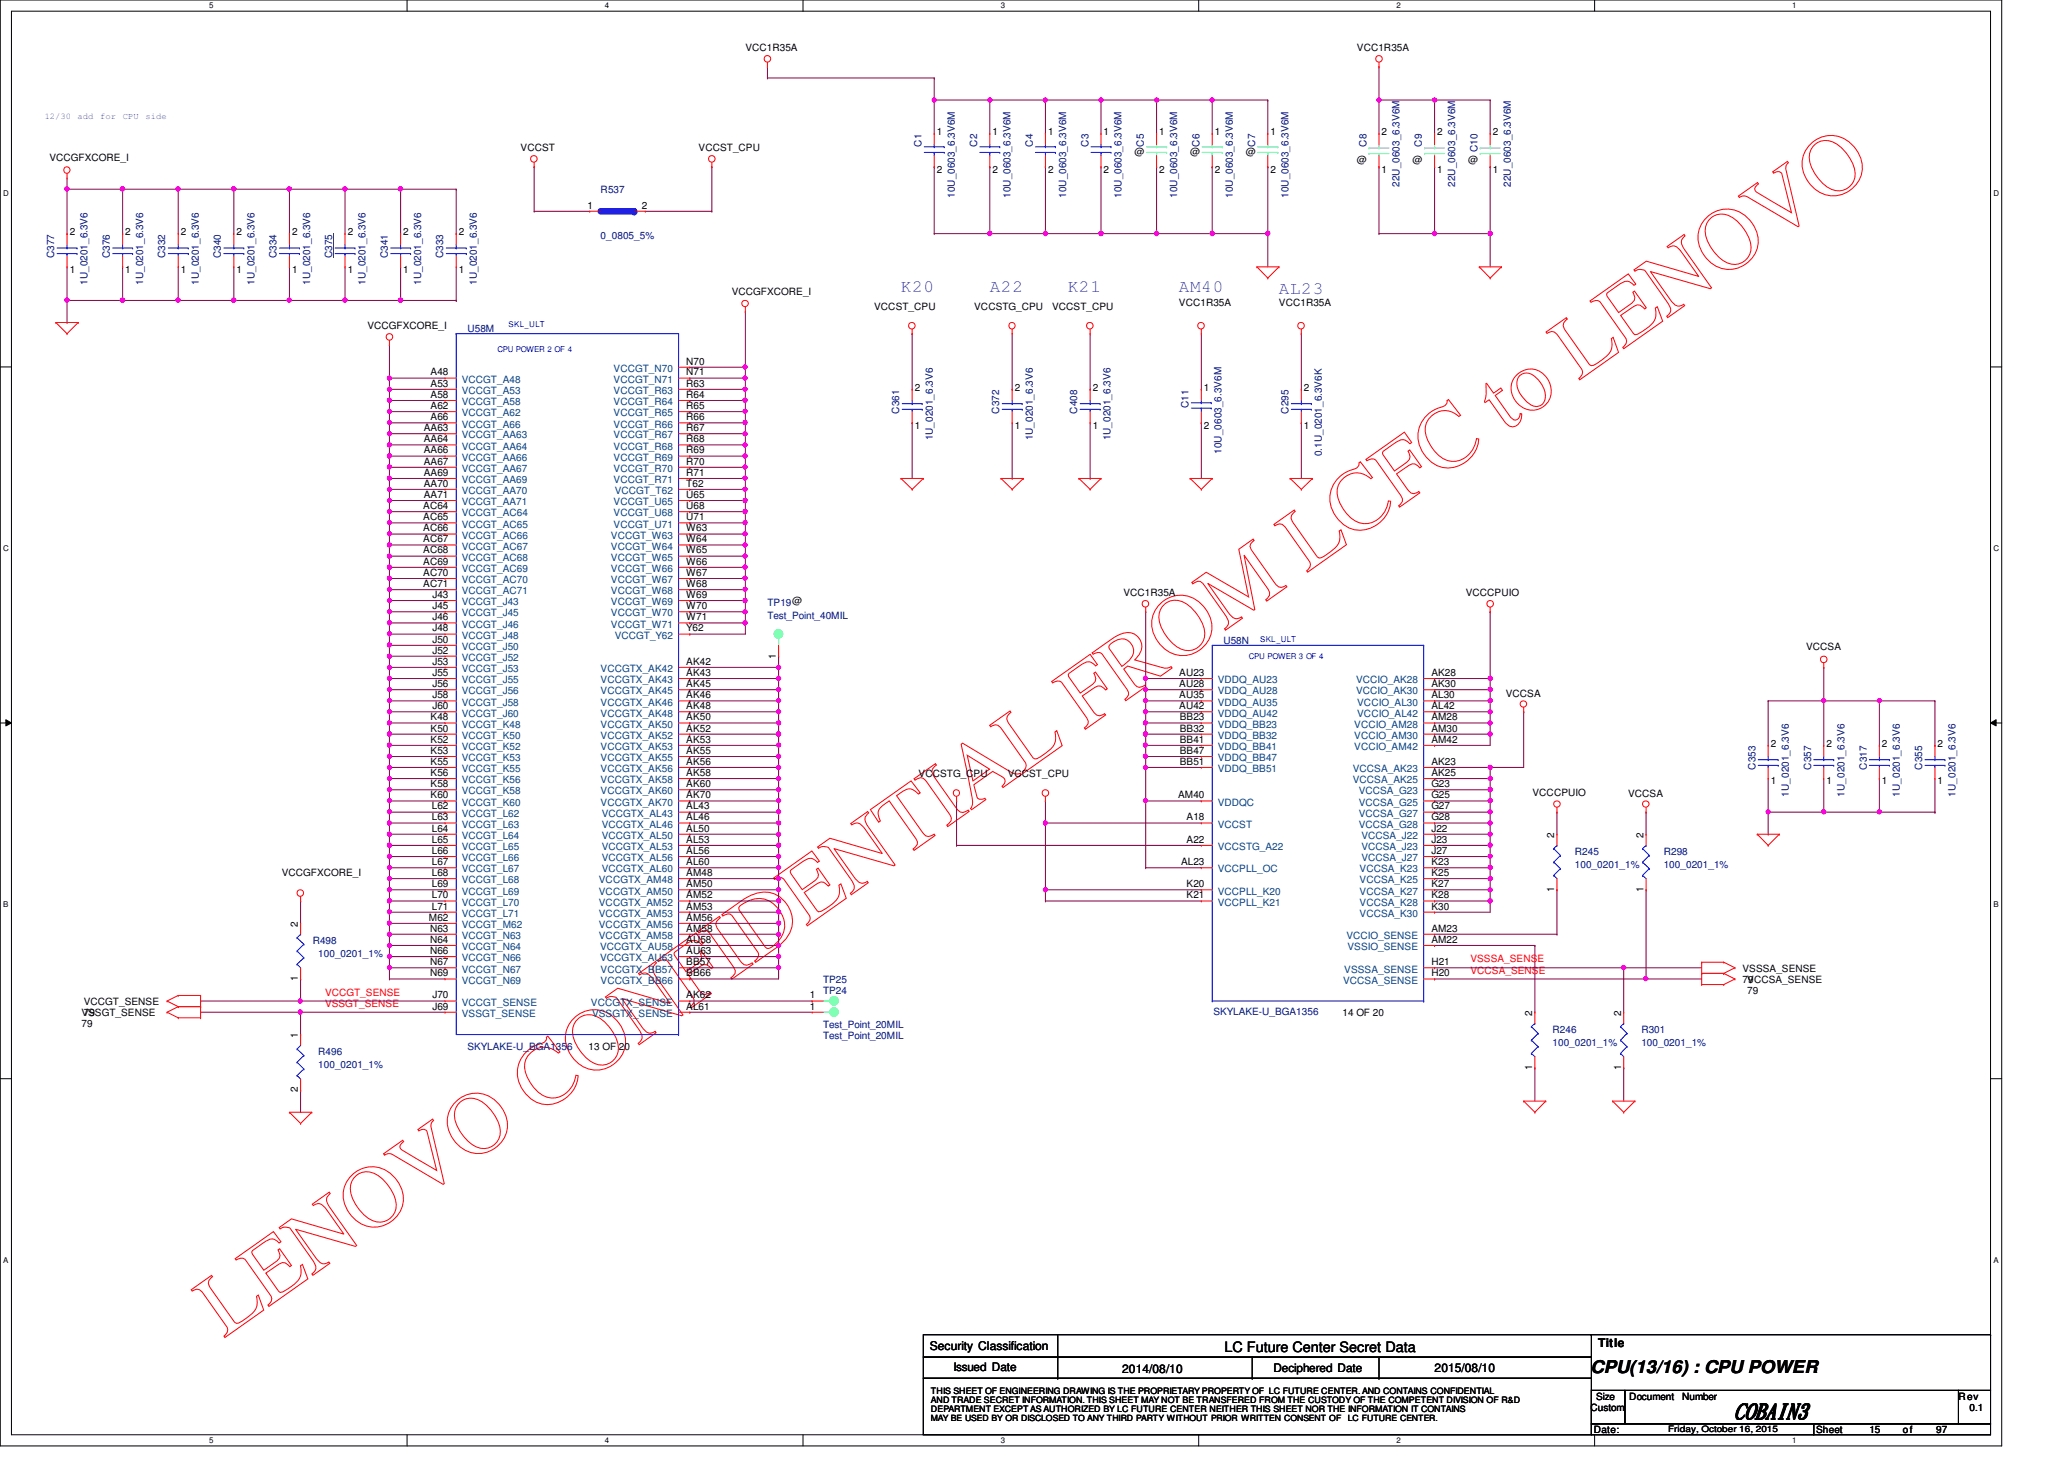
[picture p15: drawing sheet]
<svg xmlns="http://www.w3.org/2000/svg" width="297mm" height="210mm" viewBox="0 0 297 210" stroke-linecap="round" stroke-linejoin="round" font-family="sans-serif">
<defs><g id="words">
<text font-size="12.7" fill="#f00" x="32.2" y="192.5" transform="rotate(-35 32.2 192.5)">LENOVO CONFIDENTIAL FROM LCFC to LENOVO</text>
<text font-size="3.2" x="249.6" y="204">COBAIN3</text>
<g font-size="2.5" fill="#8000ff">
<text x="129.7" y="42.1">K20</text>
<text x="142.4" y="42.1">A22</text>
<text x="153.7" y="42.1">K21</text>
<text x="169.7" y="42.1">AM40</text>
<text x="184.1" y="42.2">AL23</text>
</g>
<text font-size="2.5" x="228.9" y="197.6">CPU(13/16) : CPU POWER</text>
<text font-size="2.1" x="176.2" y="194.4">LC Future Center Secret Data</text>
<g font-size="1.7">
<text x="133.8" y="194.3">Security Classification</text>
<text x="137.2" y="197.2">Issued Date</text>
<text x="161.5" y="197.5">2014/08/10</text>
<text x="183.3" y="197.4">Deciphered Date</text>
<text x="206.5" y="197.3">2015/08/10</text>
<text x="230" y="193.8">Title</text>
</g>
<g font-size="1.4">
<text x="107.3" y="7.3">VCC1R35A</text>
<text x="195.3" y="7.3">VCC1R35A</text>
<text x="7.1" y="23.1">VCCGFXCORE_I</text>
<text x="74.9" y="21.7">VCCST</text>
<text x="100.5" y="21.7">VCCST_CPU</text>
<text x="134.8" y="19.4">1</text>
<text x="142.8" y="19.4">1</text>
<text x="150.8" y="19.4">1</text>
<text x="158.8" y="19.4">1</text>
<text x="163.3" y="22.3">@</text>
<text x="166.8" y="19.4">1</text>
<text x="171.3" y="22.3">@</text>
<text x="174.8" y="19.4">1</text>
<text x="179.3" y="22.3">@</text>
<text x="182.8" y="19.4">1</text>
<text x="195.3" y="23.5">@</text>
<text x="198.8" y="19.4">2</text>
<text x="203.3" y="23.5">@</text>
<text x="206.8" y="19.4">2</text>
<text x="211.3" y="23.5">@</text>
<text x="214.8" y="19.4">2</text>
<text x="134.8" y="24.8">2</text>
<text x="142.8" y="24.8">2</text>
<text x="150.8" y="24.8">2</text>
<text x="158.8" y="24.8">2</text>
<text x="166.8" y="24.8">2</text>
<text x="174.8" y="24.8">2</text>
<text x="182.8" y="24.8">2</text>
<text x="198.8" y="24.8">1</text>
<text x="206.8" y="24.8">1</text>
<text x="214.8" y="24.8">1</text>
<text x="10" y="33.8">2</text>
<text x="18" y="33.8">2</text>
<text x="26" y="33.8">2</text>
<text x="34" y="33.8">2</text>
<text x="42" y="33.8">2</text>
<text x="50" y="33.8">2</text>
<text x="58" y="33.8">2</text>
<text x="66" y="33.8">2</text>
<text x="84.5" y="30">1</text>
<text x="92.4" y="30">2</text>
<text x="10" y="39.3">1</text>
<text x="18" y="39.3">1</text>
<text x="26" y="39.3">1</text>
<text x="34" y="39.3">1</text>
<text x="42" y="39.3">1</text>
<text x="50" y="39.3">1</text>
<text x="58" y="39.3">1</text>
<text x="66" y="39.3">1</text>
<text x="52.9" y="47.3">VCCGFXCORE_I</text>
<text x="105.3" y="42.5">VCCGFXCORE_I</text>
<text x="125.8" y="44.6">VCCST_CPU</text>
<text x="140.2" y="44.6">VCCSTG_CPU</text>
<text x="151.4" y="44.6">VCCST_CPU</text>
<text x="169.7" y="44.1">VCC1R35A</text>
<text x="184.1" y="44.1">VCC1R35A</text>
<text x="98.8" y="52.5">N70</text>
<text x="62" y="54">A48</text>
<text x="62" y="55.6">A53</text>
<text x="62" y="57.2">A58</text>
<text x="62" y="58.8">A62</text>
<text x="98.8" y="54">N71</text>
<text x="98.8" y="55.6">R63</text>
<text x="98.8" y="57.2">R64</text>
<text x="98.8" y="58.8">R65</text>
<text x="131.7" y="56.2">2</text>
<text x="146" y="56.2">2</text>
<text x="157.3" y="56.2">2</text>
<text x="173.3" y="56.2">1</text>
<text x="187.7" y="56.2">2</text>
<text x="61" y="62">AA63</text>
<text x="61" y="63.6">AA64</text>
<text x="61" y="65.2">AA66</text>
<text x="62" y="60.5">A66</text>
<text x="98.8" y="60.5">R66</text>
<text x="98.8" y="62">R67</text>
<text x="98.8" y="63.6">R68</text>
<text x="98.8" y="65.2">R69</text>
<text x="131.7" y="61.7">1</text>
<text x="146" y="61.7">1</text>
<text x="157.3" y="61.7">1</text>
<text x="173.3" y="61.7">2</text>
<text x="187.7" y="61.7">1</text>
<text x="61" y="66.8">AA67</text>
<text x="61" y="68.5">AA69</text>
<text x="61" y="70">AA70</text>
<text x="61" y="71.6">AA71</text>
<text x="98.8" y="66.8">R70</text>
<text x="98.8" y="68.5">R71</text>
<text x="98.8" y="70">T62</text>
<text x="98.8" y="71.6">U65</text>
<text x="60.9" y="73.2">AC64</text>
<text x="60.9" y="74.8">AC65</text>
<text x="60.9" y="76.5">AC66</text>
<text x="98.8" y="73.2">U68</text>
<text x="98.8" y="74.8">U71</text>
<text x="98.8" y="76.5">W63</text>
<text x="60.9" y="78">AC67</text>
<text x="60.9" y="79.6">AC68</text>
<text x="60.9" y="81.2">AC69</text>
<text x="60.9" y="82.8">AC70</text>
<text x="98.8" y="78">W64</text>
<text x="98.8" y="79.6">W65</text>
<text x="98.8" y="81.2">W66</text>
<text x="98.8" y="82.8">W67</text>
<text x="60.9" y="84.5">AC71</text>
<text x="62.2" y="86">J43</text>
<text x="62.2" y="87.6">J45</text>
<text x="62.2" y="89.2">J46</text>
<text x="98.8" y="84.5">W68</text>
<text x="98.8" y="86">W69</text>
<text x="98.8" y="87.6">W70</text>
<text x="98.8" y="89.2">W71</text>
<text x="161.7" y="85.7">VCC1R35A</text>
<text x="210.9" y="85.7">VCCCPUIO</text>
<text x="62.2" y="90.8">J48</text>
<text x="62.2" y="92.5">J50</text>
<text x="62.2" y="94">J52</text>
<text x="62.2" y="95.6">J53</text>
<text x="98.8" y="90.8">Y62</text>
<text x="98.8" y="95.6">AK42</text>
<text x="111.7" y="94.7" transform="rotate(-90 111.7 94.7)">1</text>
<text x="259.9" y="93.5">VCCSA</text>
<text x="62.2" y="97.2">J55</text>
<text x="62.2" y="98.8">J56</text>
<text x="62.2" y="100.5">J58</text>
<text x="98.8" y="97.2">AK43</text>
<text x="98.8" y="98.8">AK45</text>
<text x="98.8" y="100.5">AK46</text>
<text x="169.7" y="97.2">AU23</text>
<text x="169.7" y="98.8">AU28</text>
<text x="169.7" y="100.5">AU35</text>
<text x="206" y="97.2">AK28</text>
<text x="206" y="98.8">AK30</text>
<text x="206" y="100.5">AL30</text>
<text x="216.7" y="100.2">VCCSA</text>
<text x="62" y="103.6">K48</text>
<text x="62" y="105.2">K50</text>
<text x="62" y="106.8">K52</text>
<text x="62.2" y="102">J60</text>
<text x="98.8" y="102">AK48</text>
<text x="98.8" y="103.6">AK50</text>
<text x="98.8" y="105.2">AK52</text>
<text x="98.8" y="106.8">AK53</text>
<text x="169.7" y="102">AU42</text>
<text x="169.8" y="103.6">BB23</text>
<text x="169.8" y="105.2">BB32</text>
<text x="169.8" y="106.8">BB41</text>
<text x="206" y="102">AL42</text>
<text x="206" y="103.6">AM28</text>
<text x="206" y="105.2">AM30</text>
<text x="206" y="106.8">AM42</text>
<text x="254.8" y="107.4">2</text>
<text x="262.8" y="107.4">2</text>
<text x="270.8" y="107.4">2</text>
<text x="278.8" y="107.4">2</text>
<text x="62" y="108.5">K53</text>
<text x="62" y="110">K55</text>
<text x="62" y="111.6">K56</text>
<text x="62" y="113.2">K58</text>
<text x="98.8" y="108.5">AK55</text>
<text x="98.8" y="110">AK56</text>
<text x="98.8" y="111.6">AK58</text>
<text x="98.8" y="113.2">AK60</text>
<text x="132.2" y="111.8">VCCSTG_CPU</text>
<text x="145" y="111.8">VCCST_CPU</text>
<text x="169.8" y="108.5">BB47</text>
<text x="169.8" y="110">BB51</text>
<text x="206" y="110">AK23</text>
<text x="206" y="111.6">AK25</text>
<text x="206" y="113.2">G23</text>
<text x="254.8" y="112.9">1</text>
<text x="262.8" y="112.9">1</text>
<text x="270.8" y="112.9">1</text>
<text x="278.8" y="112.9">1</text>
<text x="62" y="114.9">K60</text>
<text x="62.1" y="116.5">L62</text>
<text x="62.1" y="118">L63</text>
<text x="62.1" y="119.6">L64</text>
<text x="98.8" y="114.9">AK70</text>
<text x="98.8" y="116.5">AL43</text>
<text x="98.8" y="118">AL46</text>
<text x="98.8" y="119.6">AL50</text>
<text x="169.5" y="114.9">AM40</text>
<text x="170.8" y="118">A18</text>
<text x="206" y="114.9">G25</text>
<text x="206" y="116.5">G27</text>
<text x="206" y="118">G28</text>
<text x="206" y="119.6">J22</text>
<text x="220.6" y="114.5">VCCCPUIO</text>
<text x="234.3" y="114.6">VCCSA</text>
<text x="62.1" y="121.2">L65</text>
<text x="62.1" y="122.9">L66</text>
<text x="62.1" y="124.5">L67</text>
<text x="98.8" y="121.2">AL53</text>
<text x="98.8" y="122.9">AL56</text>
<text x="98.8" y="124.5">AL60</text>
<text x="170" y="124.5">AL23</text>
<text x="170.8" y="121.2">A22</text>
<text x="206" y="121.2">J23</text>
<text x="206" y="122.9">J27</text>
<text x="206" y="124.5">K23</text>
<text x="223.7" y="120.5" transform="rotate(-90 223.7 120.5)">2</text>
<text x="236.5" y="120.5" transform="rotate(-90 236.5 120.5)">2</text>
<text x="40.6" y="126">VCCGFXCORE_I</text>
<text x="62.1" y="126">L68</text>
<text x="62.1" y="127.6">L69</text>
<text x="62.1" y="129.2">L70</text>
<text x="62.1" y="130.9">L71</text>
<text x="98.8" y="126">AM48</text>
<text x="98.8" y="127.6">AM50</text>
<text x="98.8" y="129.2">AM52</text>
<text x="98.8" y="130.9">AM53</text>
<text x="170.8" y="127.6">K20</text>
<text x="170.8" y="129.2">K21</text>
<text x="206" y="126">K25</text>
<text x="206" y="127.6">K27</text>
<text x="206" y="129.2">K28</text>
<text x="206" y="130.9">K30</text>
<text x="223.7" y="128.3" transform="rotate(-90 223.7 128.3)">1</text>
<text x="236.5" y="128.3" transform="rotate(-90 236.5 128.3)">1</text>
<text x="42.9" y="133.3" transform="rotate(-90 42.9 133.3)">2</text>
<text x="61.7" y="132.5">M62</text>
<text x="61.9" y="134">N63</text>
<text x="61.9" y="135.6">N64</text>
<text x="61.9" y="137.2">N66</text>
<text x="98.8" y="132.5">AM56</text>
<text x="98.8" y="134">AM58</text>
<text x="98.8" y="135.6">AU58</text>
<text x="98.8" y="137.2">AU63</text>
<text x="206" y="134">AM23</text>
<text x="206" y="135.6">AM22</text>
<text x="42.9" y="141.1" transform="rotate(-90 42.9 141.1)">1</text>
<text x="61.9" y="138.9">N67</text>
<text x="61.9" y="140.5">N69</text>
<text x="62.2" y="143.6">J70</text>
<text x="98.8" y="138.9">BB57</text>
<text x="98.8" y="140.5">BB66</text>
<text x="98.8" y="143.6">AK62</text>
<text x="116.5" y="143.6">1</text>
<text x="206" y="138.9">H21</text>
<text x="206" y="140.5">H20</text>
<text x="250.8" y="139.8">VSSSA_SENSE</text>
<text x="250.8" y="141.4">79</text>
<text x="251.5" y="141.4">VCCSA_SENSE</text>
<text x="251.5" y="143">79</text>
<text x="11.7" y="146.2">VSSGT_SENSE</text>
<text x="11.7" y="147.8">79</text>
<text x="12.1" y="144.6">VCCGT_SENSE</text>
<text x="12.1" y="146.2">79</text>
<text x="42.9" y="149.3" transform="rotate(-90 42.9 149.3)">1</text>
<text x="62.2" y="145.2">J69</text>
<text x="98.8" y="145.2">AL61</text>
<text x="116.5" y="145.2">1</text>
<text x="193.2" y="146.2">14 OF 20</text>
<text x="220.5" y="146.1" transform="rotate(-90 220.5 146.1)">2</text>
<text x="233.3" y="146.1" transform="rotate(-90 233.3 146.1)">2</text>
<text x="84.7" y="151.1">13 OF 20</text>
<text x="220.5" y="153.9" transform="rotate(-90 220.5 153.9)">1</text>
<text x="233.3" y="153.9" transform="rotate(-90 233.3 153.9)">1</text>
<text x="42.9" y="157.1" transform="rotate(-90 42.9 157.1)">2</text>
<text x="228.9" y="203">Custom</text>
<text x="229.7" y="201.4">Size</text>
<text x="234.5" y="201.4">Document</text>
<text x="242.1" y="201.4">Number</text>
<text x="281.9" y="201.4">Rev</text>
<text x="283.5" y="203">0.1</text>
<text x="229.4" y="206.2">Date:</text>
<text x="261.4" y="206.2">Sheet</text>
<text x="269" y="206.2">15</text>
<text x="273.9" y="206.2">of</text>
<text x="278.6" y="206.2">97</text>
</g>
<g font-size="1.4" fill="#000080">
<text x="132.6" y="21.1" transform="rotate(-90 132.6 21.1)">C1</text>
<text x="140.6" y="21.1" transform="rotate(-90 140.6 21.1)">C2</text>
<text x="148.6" y="21.1" transform="rotate(-90 148.6 21.1)">C4</text>
<text x="156.6" y="21.1" transform="rotate(-90 156.6 21.1)">C3</text>
<text x="164.6" y="21.1" transform="rotate(-90 164.6 21.1)">C5</text>
<text x="172.6" y="21.1" transform="rotate(-90 172.6 21.1)">C6</text>
<text x="180.6" y="21.1" transform="rotate(-90 180.6 21.1)">C7</text>
<text x="196.6" y="21.1" transform="rotate(-90 196.6 21.1)">C8</text>
<text x="204.6" y="21.1" transform="rotate(-90 204.6 21.1)">C9</text>
<text x="212.6" y="21.9" transform="rotate(-90 212.6 21.9)">C10</text>
<text x="86.4" y="27.8">R537</text>
<text x="137.4" y="28.5" transform="rotate(-90 137.4 28.5)">10U_0603_6.3V6M</text>
<text x="145.4" y="28.5" transform="rotate(-90 145.4 28.5)">10U_0603_6.3V6M</text>
<text x="153.4" y="28.5" transform="rotate(-90 153.4 28.5)">10U_0603_6.3V6M</text>
<text x="161.4" y="28.5" transform="rotate(-90 161.4 28.5)">10U_0603_6.3V6M</text>
<text x="169.4" y="28.5" transform="rotate(-90 169.4 28.5)">10U_0603_6.3V6M</text>
<text x="177.4" y="28.5" transform="rotate(-90 177.4 28.5)">10U_0603_6.3V6M</text>
<text x="185.4" y="28.5" transform="rotate(-90 185.4 28.5)">10U_0603_6.3V6M</text>
<text x="201.4" y="26.9" transform="rotate(-90 201.4 26.9)">22U_0603_6.3V6M</text>
<text x="209.4" y="26.9" transform="rotate(-90 209.4 26.9)">22U_0603_6.3V6M</text>
<text x="217.4" y="26.9" transform="rotate(-90 217.4 26.9)">22U_0603_6.3V6M</text>
<text x="86.4" y="34.3">0_0805_5%</text>
<text x="7.8" y="37.1" transform="rotate(-90 7.8 37.1)">C377</text>
<text x="12.6" y="41" transform="rotate(-90 12.6 41)">1U_0201_6.3V6</text>
<text x="15.8" y="37.1" transform="rotate(-90 15.8 37.1)">C376</text>
<text x="20.6" y="41" transform="rotate(-90 20.6 41)">1U_0201_6.3V6</text>
<text x="23.8" y="37.1" transform="rotate(-90 23.8 37.1)">C332</text>
<text x="28.6" y="41" transform="rotate(-90 28.6 41)">1U_0201_6.3V6</text>
<text x="31.8" y="37.1" transform="rotate(-90 31.8 37.1)">C340</text>
<text x="36.6" y="41" transform="rotate(-90 36.6 41)">1U_0201_6.3V6</text>
<text x="39.8" y="37.1" transform="rotate(-90 39.8 37.1)">C334</text>
<text x="44.6" y="41" transform="rotate(-90 44.6 41)">1U_0201_6.3V6</text>
<text x="47.8" y="37.1" transform="rotate(-90 47.8 37.1)">C375</text>
<text x="52.6" y="41" transform="rotate(-90 52.6 41)">1U_0201_6.3V6</text>
<text x="55.8" y="37.1" transform="rotate(-90 55.8 37.1)">C341</text>
<text x="60.6" y="41" transform="rotate(-90 60.6 41)">1U_0201_6.3V6</text>
<text x="63.8" y="37.1" transform="rotate(-90 63.8 37.1)">C333</text>
<text x="68.6" y="41" transform="rotate(-90 68.6 41)">1U_0201_6.3V6</text>
<text x="67.3" y="47.8">U58M</text>
<text x="129.4" y="59.5" transform="rotate(-90 129.4 59.5)">C361</text>
<text x="143.8" y="59.5" transform="rotate(-90 143.8 59.5)">C372</text>
<text x="155" y="59.5" transform="rotate(-90 155 59.5)">C408</text>
<text x="171" y="58.7" transform="rotate(-90 171 58.7)">C11</text>
<text x="185.4" y="59.5" transform="rotate(-90 185.4 59.5)">C295</text>
<text x="134.2" y="63.4" transform="rotate(-90 134.2 63.4)">1U_0201_6.3V6</text>
<text x="148.6" y="63.4" transform="rotate(-90 148.6 63.4)">1U_0201_6.3V6</text>
<text x="159.8" y="63.4" transform="rotate(-90 159.8 63.4)">1U_0201_6.3V6</text>
<text x="175.8" y="65.3" transform="rotate(-90 175.8 65.3)">10U_0603_6.3V6M</text>
<text x="190.2" y="65.6" transform="rotate(-90 190.2 65.6)">0.1U_0201_6.3V6K</text>
<text x="110.4" y="87.1">TP19@</text>
<text x="110.4" y="89.1">Test_Point_40MIL</text>
<text x="176.1" y="92.6">U58N</text>
<text x="252.6" y="110.7" transform="rotate(-90 252.6 110.7)">C353</text>
<text x="260.6" y="110.7" transform="rotate(-90 260.6 110.7)">C357</text>
<text x="268.6" y="110.7" transform="rotate(-90 268.6 110.7)">C317</text>
<text x="276.6" y="110.7" transform="rotate(-90 276.6 110.7)">C355</text>
<text x="257.4" y="114.6" transform="rotate(-90 257.4 114.6)">1U_0201_6.3V6</text>
<text x="265.4" y="114.6" transform="rotate(-90 265.4 114.6)">1U_0201_6.3V6</text>
<text x="273.4" y="114.6" transform="rotate(-90 273.4 114.6)">1U_0201_6.3V6</text>
<text x="281.4" y="114.6" transform="rotate(-90 281.4 114.6)">1U_0201_6.3V6</text>
<text x="226.6" y="123">R245</text>
<text x="226.6" y="124.9">100_0201_1%</text>
<text x="239.4" y="123">R298</text>
<text x="239.4" y="124.9">100_0201_1%</text>
<text x="45" y="135.8">R498</text>
<text x="45.8" y="137.7">100_0201_1%</text>
<text x="118.4" y="141.4">TP25</text>
<text x="118.4" y="143">TP24</text>
<text x="118.4" y="148">Test_Point_20MIL</text>
<text x="118.4" y="149.5">Test_Point_20MIL</text>
<text x="174.6" y="146">SKYLAKE-U_BGA1356</text>
<text x="223.4" y="148.6">R246</text>
<text x="236.2" y="148.6">R301</text>
<text x="45.8" y="151.8">R496</text>
<text x="45.8" y="153.7">100_0201_1%</text>
<text x="67.3" y="151">SKYLAKE-U_BGA1356</text>
<text x="223.4" y="150.5">100_0201_1%</text>
<text x="236.2" y="150.5">100_0201_1%</text>
</g>
<g font-size="1.4" fill="#004080">
<text x="88.3" y="53.5">VCCGT_N70</text>
<text x="66.5" y="55.1">VCCGT_A48</text>
<text x="66.5" y="56.7">VCCGT_A53</text>
<text x="66.5" y="58.3">VCCGT_A58</text>
<text x="66.5" y="59.9">VCCGT_A62</text>
<text x="88.3" y="55.1">VCCGT_N71</text>
<text x="88.3" y="56.7">VCCGT_R63</text>
<text x="88.3" y="58.3">VCCGT_R64</text>
<text x="88.3" y="59.9">VCCGT_R65</text>
<text x="66.5" y="61.5">VCCGT_A66</text>
<text x="66.5" y="63.1">VCCGT_AA63</text>
<text x="66.5" y="64.7">VCCGT_AA64</text>
<text x="88.3" y="61.5">VCCGT_R66</text>
<text x="88.3" y="63.1">VCCGT_R67</text>
<text x="88.3" y="64.7">VCCGT_R68</text>
<text x="66.5" y="66.3">VCCGT_AA66</text>
<text x="66.5" y="67.9">VCCGT_AA67</text>
<text x="66.5" y="69.5">VCCGT_AA69</text>
<text x="66.5" y="71.1">VCCGT_AA70</text>
<text x="88.3" y="66.3">VCCGT_R69</text>
<text x="88.3" y="67.9">VCCGT_R70</text>
<text x="88.3" y="69.5">VCCGT_R71</text>
<text x="88.5" y="71.1">VCCGT_T62</text>
<text x="66.5" y="72.7">VCCGT_AA71</text>
<text x="66.5" y="74.3">VCCGT_AC64</text>
<text x="66.5" y="75.9">VCCGT_AC65</text>
<text x="66.5" y="77.5">VCCGT_AC66</text>
<text x="87.9" y="77.5">VCCGT_W63</text>
<text x="88.3" y="72.7">VCCGT_U65</text>
<text x="88.3" y="74.3">VCCGT_U68</text>
<text x="88.3" y="75.9">VCCGT_U71</text>
<text x="66.5" y="79.1">VCCGT_AC67</text>
<text x="66.5" y="80.7">VCCGT_AC68</text>
<text x="66.5" y="82.3">VCCGT_AC69</text>
<text x="66.5" y="83.9">VCCGT_AC70</text>
<text x="87.9" y="79.1">VCCGT_W64</text>
<text x="87.9" y="80.7">VCCGT_W65</text>
<text x="87.9" y="82.3">VCCGT_W66</text>
<text x="87.9" y="83.9">VCCGT_W67</text>
<text x="66.5" y="85.5">VCCGT_AC71</text>
<text x="66.5" y="87.1">VCCGT_J43</text>
<text x="66.5" y="88.7">VCCGT_J45</text>
<text x="87.9" y="85.5">VCCGT_W68</text>
<text x="87.9" y="87.1">VCCGT_W69</text>
<text x="87.9" y="88.7">VCCGT_W70</text>
<text x="66.5" y="90.3">VCCGT_J46</text>
<text x="66.5" y="91.9">VCCGT_J48</text>
<text x="66.5" y="93.5">VCCGT_J50</text>
<text x="66.5" y="95.1">VCCGT_J52</text>
<text x="87.9" y="90.3">VCCGT_W71</text>
<text x="88.5" y="91.9">VCCGT_Y62</text>
<text x="66.5" y="96.7">VCCGT_J53</text>
<text x="66.5" y="98.3">VCCGT_J55</text>
<text x="66.5" y="99.9">VCCGT_J56</text>
<text x="66.5" y="101.5">VCCGT_J58</text>
<text x="86.4" y="96.7">VCCGTX_AK42</text>
<text x="86.4" y="98.3">VCCGTX_AK43</text>
<text x="86.4" y="99.9">VCCGTX_AK45</text>
<text x="86.4" y="101.5">VCCGTX_AK46</text>
<text x="175.3" y="98.3">VDDQ_AU23</text>
<text x="175.3" y="99.9">VDDQ_AU28</text>
<text x="175.3" y="101.5">VDDQ_AU35</text>
<text x="195.2" y="98.3">VCCIO_AK28</text>
<text x="195.2" y="99.9">VCCIO_AK30</text>
<text x="195.3" y="101.5">VCCIO_AL30</text>
<text x="66.5" y="103.1">VCCGT_J60</text>
<text x="66.5" y="104.7">VCCGT_K48</text>
<text x="66.5" y="106.3">VCCGT_K50</text>
<text x="66.5" y="107.9">VCCGT_K52</text>
<text x="86.4" y="103.1">VCCGTX_AK48</text>
<text x="86.4" y="104.7">VCCGTX_AK50</text>
<text x="86.4" y="106.3">VCCGTX_AK52</text>
<text x="86.4" y="107.9">VCCGTX_AK53</text>
<text x="175.3" y="103.1">VDDQ_AU42</text>
<text x="175.3" y="104.7">VDDQ_BB23</text>
<text x="175.3" y="106.3">VDDQ_BB32</text>
<text x="175.3" y="107.9">VDDQ_BB41</text>
<text x="194.9" y="104.7">VCCIO_AM28</text>
<text x="194.9" y="106.3">VCCIO_AM30</text>
<text x="194.9" y="107.9">VCCIO_AM42</text>
<text x="195.3" y="103.1">VCCIO_AL42</text>
<text x="66.5" y="109.5">VCCGT_K53</text>
<text x="66.5" y="111.1">VCCGT_K55</text>
<text x="66.5" y="112.7">VCCGT_K56</text>
<text x="86.4" y="109.5">VCCGTX_AK55</text>
<text x="86.4" y="111.1">VCCGTX_AK56</text>
<text x="86.4" y="112.7">VCCGTX_AK58</text>
<text x="175.3" y="109.5">VDDQ_BB47</text>
<text x="175.3" y="111.1">VDDQ_BB51</text>
<text x="194.7" y="111.1">VCCSA_AK23</text>
<text x="194.7" y="112.7">VCCSA_AK25</text>
<text x="66.5" y="114.3">VCCGT_K58</text>
<text x="66.5" y="115.9">VCCGT_K60</text>
<text x="66.5" y="117.5">VCCGT_L62</text>
<text x="66.5" y="119.1">VCCGT_L63</text>
<text x="86.4" y="114.3">VCCGTX_AK60</text>
<text x="86.4" y="115.9">VCCGTX_AK70</text>
<text x="86.6" y="117.5">VCCGTX_AL43</text>
<text x="86.6" y="119.1">VCCGTX_AL46</text>
<text x="175.3" y="115.9">VDDQC</text>
<text x="175.3" y="119.1">VCCST</text>
<text x="195.5" y="114.3">VCCSA_G23</text>
<text x="195.5" y="115.9">VCCSA_G25</text>
<text x="195.5" y="117.5">VCCSA_G27</text>
<text x="195.5" y="119.1">VCCSA_G28</text>
<text x="66.5" y="120.7">VCCGT_L64</text>
<text x="66.5" y="122.3">VCCGT_L65</text>
<text x="66.5" y="123.9">VCCGT_L66</text>
<text x="66.5" y="125.5">VCCGT_L67</text>
<text x="86.6" y="120.7">VCCGTX_AL50</text>
<text x="86.6" y="122.3">VCCGTX_AL53</text>
<text x="86.6" y="123.9">VCCGTX_AL56</text>
<text x="86.6" y="125.5">VCCGTX_AL60</text>
<text x="175.3" y="122.3">VCCSTG_A22</text>
<text x="175.3" y="125.5">VCCPLL_OC</text>
<text x="195.7" y="125.5">VCCSA_K23</text>
<text x="195.9" y="120.7">VCCSA_J22</text>
<text x="195.9" y="122.3">VCCSA_J23</text>
<text x="195.9" y="123.9">VCCSA_J27</text>
<text x="66.5" y="127.1">VCCGT_L68</text>
<text x="66.5" y="128.7">VCCGT_L69</text>
<text x="66.5" y="130.3">VCCGT_L70</text>
<text x="66.5" y="131.9">VCCGT_L71</text>
<text x="86.2" y="127.1">VCCGTX_AM48</text>
<text x="86.2" y="128.7">VCCGTX_AM50</text>
<text x="86.2" y="130.3">VCCGTX_AM52</text>
<text x="86.2" y="131.9">VCCGTX_AM53</text>
<text x="175.3" y="128.7">VCCPLL_K20</text>
<text x="175.3" y="130.3">VCCPLL_K21</text>
<text x="195.7" y="127.1">VCCSA_K25</text>
<text x="195.7" y="128.7">VCCSA_K27</text>
<text x="195.7" y="130.3">VCCSA_K28</text>
<text x="195.7" y="131.9">VCCSA_K30</text>
<text x="66.5" y="133.5">VCCGT_M62</text>
<text x="66.5" y="135.1">VCCGT_N63</text>
<text x="66.5" y="136.7">VCCGT_N64</text>
<text x="86.2" y="133.5">VCCGTX_AM56</text>
<text x="86.2" y="135.1">VCCGTX_AM58</text>
<text x="86.4" y="136.7">VCCGTX_AU58</text>
<text x="193.8" y="135.1">VCCIO_SENSE</text>
<text x="193.9" y="136.7">VSSIO_SENSE</text>
<text x="66.5" y="138.3">VCCGT_N66</text>
<text x="66.5" y="139.9">VCCGT_N67</text>
<text x="66.5" y="141.5">VCCGT_N69</text>
<text x="86.4" y="138.3">VCCGTX_AU63</text>
<text x="86.4" y="139.9">VCCGTX_BB57</text>
<text x="86.4" y="141.5">VCCGTX_BB66</text>
<text x="193.3" y="141.5">VCCSA_SENSE</text>
<text x="193.5" y="139.9">VSSSA_SENSE</text>
<text x="66.5" y="144.7">VCCGT_SENSE</text>
<text x="66.5" y="146.3">VSSGT_SENSE</text>
<text x="85" y="144.7">VCCGTX_SENSE</text>
<text x="85.2" y="146.3">VSSGTX_SENSE</text>
</g>
<g font-size="1.4" fill="#f00">
<text x="46.8" y="143.3">VCCGT_SENSE</text>
<text x="211.6" y="140.1">VCCSA_SENSE</text>
<text x="211.6" y="138.5">VSSSA_SENSE</text>
<text x="46.8" y="144.9">VSSGT_SENSE</text>
</g>
<g font-size="1.3" fill="#8000ff">
<text x="6.4" y="17.1">12/30</text>
<text x="11.2" y="17.1">add</text>
<text x="14.4" y="17.1">for</text>
<text x="17.7" y="17.1">CPU</text>
<text x="21" y="17.1">side</text>
</g>
<g font-size="1.3">
<text x="134" y="200.6">THIS SHEET OF ENGINEERING DRAWING IS THE PROPRIETARY PROPERTY OF LC FUTURE CENTER. AND CONTAINS CONFIDENTIAL</text>
<text x="134" y="201.9">AND TRADE SECRET INFORMATION. THIS SHEET MAY NOT BE TRANSFERED FROM THE CUSTODY OF THE COMPETENT DIVISION OF R&amp;D</text>
<text x="134" y="203.2">DEPARTMENT EXCEPT AS AUTHORIZED BY LC FUTURE CENTER NEITHER THIS SHEET NOR THE INFORMATION IT CONTAINS</text>
<text x="240.1" y="206">Friday, October 16, 2015</text>
</g>
<g font-size="1.2">
<text x="134" y="204.5">MAY BE USED BY OR DISCLOSED TO ANY THIRD PARTY WITHOUT PRIOR WRITTEN CONSENT OF</text>
<text x="194" y="204.5">LC FUTURE CENTER.</text>
</g>
<g font-size="1.1">
<text x="30.1" y="1.1">5</text>
<text x="87" y="1.1">4</text>
<text x="144" y="1.1">3</text>
<text x="201" y="1.1">2</text>
<text x="257.9" y="1.1">1</text>
<text x=".5" y="28.2">D</text>
<text x="286.9" y="28.2">D</text>
<text x=".5" y="79.3">C</text>
<text x="286.9" y="79.3">C</text>
<text x=".5" y="130.6">B</text>
<text x="286.9" y="130.6">B</text>
<text x=".5" y="181.7">A</text>
<text x="286.9" y="181.7">A</text>
<text x="30.1" y="207.6">5</text>
<text x="87" y="207.6">4</text>
<text x="144" y="207.6">3</text>
<text x="201" y="207.6">2</text>
<text x="257.9" y="207.6">1</text>
</g>
<g font-size="1.1" fill="#00f">
<text x="73.2" y="47.1">SKL_ULT</text>
<text x="71.6" y="50.6">CPU POWER 2 OF 4</text>
<text x="179.7" y="94.7">CPU POWER 3 OF 4</text>
<text x="181.4" y="92.4">SKL_ULT</text>
</g>
</g></defs>
<path d="M0 0h288.1v208h-288.1zM1.6 1.6h284.9v204.8h-284.9z" fill="none" stroke="#000" stroke-width=".14"/>
<g fill="#fff">
<path d="M30.1 .2h.6v1.2h-.6z"/>
<path d="M30.1 206.6h.6v1.2h-.6z"/>
</g>
<path d="M58.6 0v1.6M58.6 206.4v1.6" fill="none" stroke="#000" stroke-width=".14"/>
<g fill="#fff">
<path d="M87 .2h.6v1.2h-.6z"/>
<path d="M87 206.6h.6v1.2h-.6z"/>
</g>
<path d="M115.6 0v1.6M115.6 206.4v1.6" fill="none" stroke="#000" stroke-width=".14"/>
<g fill="#fff">
<path d="M144 .2h.6v1.2h-.6z"/>
<path d="M144 206.6h.6v1.2h-.6z"/>
</g>
<path d="M172.5 0v1.6M172.5 206.4v1.6" fill="none" stroke="#000" stroke-width=".14"/>
<g fill="#fff">
<path d="M201 .2h.5v1.2h-.5z"/>
<path d="M201 206.6h.5v1.2h-.5z"/>
</g>
<path d="M229.5 0v1.6M229.5 206.4v1.6" fill="none" stroke="#000" stroke-width=".14"/>
<g fill="#fff">
<path d="M257.9 .2h.6v1.2h-.6z"/>
<path d="M257.9 206.6h.6v1.2h-.6z"/>
<path d="M.5 27.2h.7v1.2h-.7z"/>
<path d="M286.9 27.2h.8v1.2h-.8z"/>
<path d="M.5 78.4h.7v1.1h-.7z"/>
<path d="M286.9 78.4h.8v1.1h-.8z"/>
</g>
<path d="M0 52.8h1.6M286.5 52.8h1.6" fill="none" stroke="#000" stroke-width=".14"/>
<g fill="#fff">
<path d="M.5 129.6h.7v1.2h-.7z"/>
<path d="M286.9 129.6h.7v1.2h-.7z"/>
</g>
<path d="M0 104h1.6M.8 103.5l.8 .5-.8 .4zM286.5 104l.8-.5v.9zM286.5 104h1.6" fill="none" stroke="#000" stroke-width=".14"/>
<path d="M.8 103.5l.8 .5-.8 .4zM286.5 104l.8-.5v.9z" fill="#000"/>
<g fill="#fff">
<path d="M.5 180.8h.7v1.1h-.7z"/>
<path d="M286.9 180.8h.7v1.1h-.7z"/>
</g>
<path d="M0 155.2h1.6M286.5 155.2h1.6" fill="none" stroke="#000" stroke-width=".14"/>
<path d="M164.9 110.4h.1M164.9 110.4h8" fill="none" stroke="#800040" stroke-width=".14"/>
<circle cx="164.8" cy="110.4" r=".3" fill="#f0f"/>
<circle cx="164.8" cy="110.4" r=".3" fill="none" stroke="#f0f" stroke-width=".14"/>
<path d="M107.3 52.8h.1M107.3 52.8v1.6" fill="none" stroke="#800040" stroke-width=".14"/>
<circle cx="107.2" cy="54.4" r=".3" fill="#f0f"/>
<circle cx="107.2" cy="54.4" r=".3" fill="none" stroke="#f0f" stroke-width=".14"/>
<circle cx="107.2" cy="52.8" r=".3" fill="#f0f"/>
<circle cx="107.2" cy="52.8" r=".3" fill="none" stroke="#f0f" stroke-width=".14"/>
<path d="M99.3 52.8h.1M107.3 44.8h.1M107.3 57.6h.1M107.3 44.8v8h-8M107.3 57.6v1.6" fill="none" stroke="#800040" stroke-width=".14"/>
<circle cx="107.2" cy="57.6" r=".31" fill="#f0f"/>
<circle cx="107.2" cy="57.6" r=".31" fill="none" stroke="#f0f" stroke-width=".14"/>
<path d="M99.3 59.2h.1M99.3 59.2h8M99.3 60.8h.1M99.3 60.8h8" fill="none" stroke="#800040" stroke-width=".14"/>
<circle cx="107.2" cy="59.2" r=".3" fill="#f0f"/>
<circle cx="107.2" cy="59.2" r=".3" fill="none" stroke="#f0f" stroke-width=".14"/>
<path d="M99.3 57.6h.1M99.3 56h.1M99.3 54.4h.1M99.3 56h8M99.3 54.4h8M107.3 56h.1M107.3 56v1.6h-8M107.3 65.6h.1M107.3 65.6v1.6" fill="none" stroke="#800040" stroke-width=".14"/>
<circle cx="107.2" cy="67.2" r=".3" fill="#f0f"/>
<circle cx="107.2" cy="67.2" r=".3" fill="none" stroke="#f0f" stroke-width=".14"/>
<circle cx="107.2" cy="65.6" r=".31" fill="#f0f"/>
<circle cx="107.2" cy="65.6" r=".31" fill="none" stroke="#f0f" stroke-width=".14"/>
<path d="M107.3 70.4h.1M107.3 70.4v1.6" fill="none" stroke="#800040" stroke-width=".14"/>
<circle cx="107.2" cy="72" r=".3" fill="#f0f"/>
<circle cx="107.2" cy="72" r=".3" fill="none" stroke="#f0f" stroke-width=".14"/>
<path d="M99.3 70.4h.1M99.3 70.4h8" fill="none" stroke="#800040" stroke-width=".14"/>
<circle cx="107.2" cy="70.4" r=".3" fill="#f0f"/>
<circle cx="107.2" cy="70.4" r=".3" fill="none" stroke="#f0f" stroke-width=".14"/>
<g fill="none" stroke="#800040" stroke-width=".14">
<path d="M99.3 68.8h.1M99.3 67.2h.1M99.3 65.6h.1M99.3 64h.1M99.3 73.6h.1M99.3 72h.1M99.3 67.2h8M99.3 65.6h8M99.3 73.6h8M99.3 72h8M107.3 67.2h.1M107.3 62.4h.1"/>
<path d="M107.3 67.2v1.6h-8M107.3 62.4v1.6h-8"/>
</g>
<circle cx="107.2" cy="62.4" r=".3" fill="#f0f"/>
<circle cx="107.2" cy="62.4" r=".3" fill="none" stroke="#f0f" stroke-width=".14"/>
<path d="M107.3 64h.1M107.3 64v1.6" fill="none" stroke="#800040" stroke-width=".14"/>
<circle cx="107.2" cy="64" r=".3" fill="#f0f"/>
<circle cx="107.2" cy="64" r=".3" fill="none" stroke="#f0f" stroke-width=".14"/>
<path d="M99.3 88h.1M99.3 86.4h.1M99.3 83.2h.1M99.3 88h8M99.3 86.4h8M99.3 83.2h8" fill="none" stroke="#800040" stroke-width=".14"/>
<circle cx="107.2" cy="83.2" r=".3" fill="#f0f"/>
<circle cx="107.2" cy="83.2" r=".3" fill="none" stroke="#f0f" stroke-width=".14"/>
<path d="M99.3 81.6h.1M99.3 81.6h8" fill="none" stroke="#800040" stroke-width=".14"/>
<circle cx="107.2" cy="81.6" r=".31" fill="#f0f"/>
<circle cx="107.2" cy="81.6" r=".31" fill="none" stroke="#f0f" stroke-width=".14"/>
<path d="M99.3 78.4h.1M99.3 78.4h8M107.3 78.4h.1M107.3 78.4v1.6h-8M99.3 80h.1" fill="none" stroke="#800040" stroke-width=".14"/>
<circle cx="107.2" cy="80" r=".3" fill="#f0f"/>
<circle cx="107.2" cy="80" r=".3" fill="none" stroke="#f0f" stroke-width=".14"/>
<circle cx="107.2" cy="78.4" r=".3" fill="#f0f"/>
<circle cx="107.2" cy="78.4" r=".3" fill="none" stroke="#f0f" stroke-width=".14"/>
<path d="M99.3 97.6h.1M99.3 97.6h12.8M107.3 80h.1M107.3 80v1.6" fill="none" stroke="#800040" stroke-width=".14"/>
<circle cx="112" cy="97.6" r=".31" fill="#f0f"/>
<circle cx="112" cy="97.6" r=".31" fill="none" stroke="#f0f" stroke-width=".14"/>
<path d="M99.3 96h.1M99.3 96h12.8" fill="none" stroke="#800040" stroke-width=".14"/>
<circle cx="112.1" cy="96" r=".3" fill="#f0f"/>
<circle cx="112.1" cy="96" r=".3" fill="none" stroke="#f0f" stroke-width=".14"/>
<path d="M99.3 99.2h.1M99.3 99.2h12.8M107.3 84.8h.1M107.3 84.8v1.6M99.3 105.6h.1M99.3 104h.1M99.3 105.6h12.8M99.3 104h12.8" fill="none" stroke="#800040" stroke-width=".14"/>
<circle cx="112.1" cy="99.2" r=".3" fill="#f0f"/>
<circle cx="112.1" cy="99.2" r=".3" fill="none" stroke="#f0f" stroke-width=".14"/>
<path d="M99.3 112h.1M99.3 112h12.8" fill="none" stroke="#800040" stroke-width=".14"/>
<circle cx="112.1" cy="112" r=".3" fill="#f0f"/>
<circle cx="112.1" cy="112" r=".3" fill="none" stroke="#f0f" stroke-width=".14"/>
<path d="M99.3 110.4h.1M99.3 110.4h12.8" fill="none" stroke="#800040" stroke-width=".14"/>
<circle cx="112.1" cy="110.4" r=".3" fill="#f0f"/>
<circle cx="112.1" cy="110.4" r=".3" fill="none" stroke="#f0f" stroke-width=".14"/>
<path d="M99.3 126.4h.1M99.3 126.4h12.8" fill="none" stroke="#800040" stroke-width=".14"/>
<circle cx="112.1" cy="126.4" r=".3" fill="#f0f"/>
<circle cx="112.1" cy="126.4" r=".3" fill="none" stroke="#f0f" stroke-width=".14"/>
<path d="M99.3 124.8h.1M99.3 124.8h12.8" fill="none" stroke="#800040" stroke-width=".14"/>
<circle cx="112.1" cy="124.8" r=".3" fill="#f0f"/>
<circle cx="112.1" cy="124.8" r=".3" fill="none" stroke="#f0f" stroke-width=".14"/>
<path d="M99.3 118.4h.1M99.3 118.4h12.8" fill="none" stroke="#800040" stroke-width=".14"/>
<circle cx="112.1" cy="118.4" r=".3" fill="#f0f"/>
<circle cx="112.1" cy="118.4" r=".3" fill="none" stroke="#f0f" stroke-width=".14"/>
<path d="M99.3 131.2h.1M99.3 139.2h.1M99.3 131.2h12.8M112.1 123.2h.1M112.1 137.6h.1M112.1 123.2v1.6M112.1 137.6v1.6h-12.8M99.3 140.8h.1M99.3 140.8h12.8" fill="none" stroke="#800040" stroke-width=".14"/>
<circle cx="112.1" cy="139.2" r=".3" fill="#f0f"/>
<circle cx="112.1" cy="139.2" r=".3" fill="none" stroke="#f0f" stroke-width=".14"/>
<path d="M107.3 59.2h.1M107.3 54.4h.1M107.3 54.4v1.6M107.3 59.2v1.6M112.1 139.2h.1M112.1 139.2v1.6" fill="none" stroke="#800040" stroke-width=".14"/>
<circle cx="107.2" cy="56" r=".3" fill="#f0f"/>
<circle cx="107.2" cy="56" r=".3" fill="none" stroke="#f0f" stroke-width=".14"/>
<path d="M214.5 97.6h.1M214.5 88h.1M214.5 88v11.2" fill="none" stroke="#800040" stroke-width=".14"/>
<circle cx="214.4" cy="97.6" r=".31" fill="#f0f"/>
<circle cx="214.4" cy="97.6" r=".31" fill="none" stroke="#f0f" stroke-width=".14"/>
<path d="M206.5 97.6h.1M206.5 97.6h8M214.5 102.4h.1M214.5 102.4v1.6" fill="none" stroke="#800040" stroke-width=".14"/>
<circle cx="214.5" cy="102.4" r=".3" fill="#f0f"/>
<circle cx="214.5" cy="102.4" r=".3" fill="none" stroke="#f0f" stroke-width=".14"/>
<path d="M206.5 105.6h.1M206.5 104h.1M206.5 102.4h.1M206.5 100.8h.1M206.5 105.6h8M206.5 104h8M206.5 100.8h8M214.5 105.6h.1M214.5 100.8h.1M214.5 100.8v1.6h-8M214.5 105.6v1.6" fill="none" stroke="#800040" stroke-width=".14"/>
<circle cx="214.5" cy="100.8" r=".3" fill="#f0f"/>
<circle cx="214.5" cy="100.8" r=".3" fill="none" stroke="#f0f" stroke-width=".14"/>
<path d="M206.5 99.2h.1M206.5 99.2h8" fill="none" stroke="#800040" stroke-width=".14"/>
<circle cx="214.5" cy="99.2" r=".3" fill="#f0f"/>
<circle cx="214.5" cy="99.2" r=".3" fill="none" stroke="#f0f" stroke-width=".14"/>
<path d="M206.5 115.2h.1M206.5 113.6h.1M206.5 115.2h8M206.5 113.6h8M214.5 110.4h.1M214.5 110.4v1.6" fill="none" stroke="#800040" stroke-width=".14"/>
<circle cx="214.4" cy="113.6" r=".31" fill="#f0f"/>
<circle cx="214.4" cy="113.6" r=".31" fill="none" stroke="#f0f" stroke-width=".14"/>
<path d="M206.5 112h.1M206.5 112h8" fill="none" stroke="#800040" stroke-width=".14"/>
<circle cx="214.5" cy="112" r=".3" fill="#f0f"/>
<circle cx="214.5" cy="112" r=".3" fill="none" stroke="#f0f" stroke-width=".14"/>
<path d="M206.5 110.4h.1M206.5 107.2h.1M206.5 118.4h.1M206.5 116.8h.1M206.5 110.4h8M206.5 107.2h8M206.5 116.8h8M214.5 112h.1M214.5 116.8h.1M214.5 116.8v1.6h-8M214.5 112v1.6" fill="none" stroke="#800040" stroke-width=".14"/>
<circle cx="214.5" cy="116.8" r=".3" fill="#f0f"/>
<circle cx="214.5" cy="116.8" r=".3" fill="none" stroke="#f0f" stroke-width=".14"/>
<path d="M214.5 104h.1M214.5 104v1.6" fill="none" stroke="#800040" stroke-width=".14"/>
<circle cx="214.4" cy="105.6" r=".31" fill="#f0f"/>
<circle cx="214.4" cy="105.6" r=".31" fill="none" stroke="#f0f" stroke-width=".14"/>
<circle cx="214.5" cy="104" r=".3" fill="#f0f"/>
<circle cx="214.5" cy="104" r=".3" fill="none" stroke="#f0f" stroke-width=".14"/>
<path d="M214.5 99.2h.1M214.5 99.2v1.6M206.5 124.8h.1M206.5 123.2h.1M206.5 120h.1M206.5 128h.1M206.5 123.2h8M206.5 120h8M206.5 128h8M214.5 123.2h.1M214.5 123.2v1.6h-8" fill="none" stroke="#800040" stroke-width=".14"/>
<circle cx="214.5" cy="128" r=".3" fill="#f0f"/>
<circle cx="214.5" cy="128" r=".3" fill="none" stroke="#f0f" stroke-width=".14"/>
<path d="M206.5 126.4h.1M206.5 126.4h8" fill="none" stroke="#800040" stroke-width=".14"/>
<circle cx="214.5" cy="126.4" r=".3" fill="#f0f"/>
<circle cx="214.5" cy="126.4" r=".3" fill="none" stroke="#f0f" stroke-width=".14"/>
<path d="M214.5 121.6h.1M214.5 121.6v1.6" fill="none" stroke="#800040" stroke-width=".14"/>
<circle cx="214.5" cy="123.2" r=".3" fill="#f0f"/>
<circle cx="214.5" cy="123.2" r=".3" fill="none" stroke="#f0f" stroke-width=".14"/>
<path d="M214.5 126.4h.1M214.5 124.8h.1M214.5 124.8v3.2" fill="none" stroke="#800040" stroke-width=".14"/>
<circle cx="214.5" cy="124.8" r=".3" fill="#f0f"/>
<circle cx="214.5" cy="124.8" r=".3" fill="none" stroke="#f0f" stroke-width=".14"/>
<path d="M206.5 131.2h.1M206.5 129.6h.1M206.5 131.2h8M206.5 129.6h8" fill="none" stroke="#800040" stroke-width=".14"/>
<circle cx="214.4" cy="129.6" r=".31" fill="#f0f"/>
<circle cx="214.4" cy="129.6" r=".31" fill="none" stroke="#f0f" stroke-width=".14"/>
<path d="M214.5 118.4h.1M214.5 118.4v1.6M214.5 129.6h.1M214.5 128h.1M214.5 128v3.2" fill="none" stroke="#800040" stroke-width=".14"/>
<circle cx="214.5" cy="120" r=".3" fill="#f0f"/>
<circle cx="214.5" cy="120" r=".3" fill="none" stroke="#f0f" stroke-width=".14"/>
<circle cx="214.5" cy="118.4" r=".3" fill="#f0f"/>
<circle cx="214.5" cy="118.4" r=".3" fill="none" stroke="#f0f" stroke-width=".14"/>
<path d="M164.9 97.6h.1M164.9 88h.1M164.9 88v11.2M43.3 129.6h.1M43.3 129.6v3.2M43.3 145.6h.1M43.3 145.6h20.7" fill="none" stroke="#800040" stroke-width=".14"/>
<circle cx="164.8" cy="97.6" r=".31" fill="#f0f"/>
<circle cx="164.8" cy="97.6" r=".31" fill="none" stroke="#f0f" stroke-width=".14"/>
<g fill="none" stroke="#800040" stroke-width=".14">
<path d="M164.9 97.6h.1M164.9 99.2h.1M164.9 97.6h8M164.9 99.2h8M164.9 99.2v1.6M164.9 105.6h.1M164.9 104h.1M164.9 102.4h.1M164.9 100.8h.1M164.9 107.2h.1M164.9 108.8h.1M164.9 105.6h8"/>
<path d="M164.9 104h8M164.9 102.4h8M164.9 100.8h8M164.9 107.2h8M164.9 108.8v1.6"/>
</g>
<circle cx="164.8" cy="100.8" r=".3" fill="#f0f"/>
<circle cx="164.8" cy="100.8" r=".3" fill="none" stroke="#f0f" stroke-width=".14"/>
<circle cx="164.8" cy="99.2" r=".3" fill="#f0f"/>
<circle cx="164.8" cy="99.2" r=".3" fill="none" stroke="#f0f" stroke-width=".14"/>
<path d="M56 54.4h.1M56 49.6h.1M56 54.4h8M56 49.6v4.8" fill="none" stroke="#800040" stroke-width=".14"/>
<circle cx="56" cy="54.4" r=".3" fill="#f0f"/>
<circle cx="56" cy="54.4" r=".3" fill="none" stroke="#f0f" stroke-width=".14"/>
<path d="M56 56h.1M56 54.4h.1M56 57.6h.1M56 56h8M56 54.4v1.6M56 57.6h8" fill="none" stroke="#800040" stroke-width=".14"/>
<circle cx="56" cy="57.6" r=".31" fill="#f0f"/>
<circle cx="56" cy="57.6" r=".31" fill="none" stroke="#f0f" stroke-width=".14"/>
<path d="M56 56h.1M56 56v1.6" fill="none" stroke="#800040" stroke-width=".14"/>
<circle cx="56" cy="56" r=".3" fill="#f0f"/>
<circle cx="56" cy="56" r=".3" fill="none" stroke="#f0f" stroke-width=".14"/>
<path d="M56 59.2h.1M56 57.6h.1M56 59.2h8M56 57.6v3.2M56 60.8h.1M56 60.8h8" fill="none" stroke="#800040" stroke-width=".14"/>
<circle cx="56" cy="60.8" r=".3" fill="#f0f"/>
<circle cx="56" cy="60.8" r=".3" fill="none" stroke="#f0f" stroke-width=".14"/>
<circle cx="56" cy="59.2" r=".3" fill="#f0f"/>
<circle cx="56" cy="59.2" r=".3" fill="none" stroke="#f0f" stroke-width=".14"/>
<path d="M56 62.4h.1M56 62.4h8" fill="none" stroke="#800040" stroke-width=".14"/>
<circle cx="56" cy="62.4" r=".3" fill="#f0f"/>
<circle cx="56" cy="62.4" r=".3" fill="none" stroke="#f0f" stroke-width=".14"/>
<path d="M56 60.8h.1M56 64h.1M56 62.4h.1M56 65.6h.1M56 60.8v4.8M56 64h8M56 65.6h8" fill="none" stroke="#800040" stroke-width=".14"/>
<circle cx="56" cy="64" r=".3" fill="#f0f"/>
<circle cx="56" cy="64" r=".3" fill="none" stroke="#f0f" stroke-width=".14"/>
<path d="M56 67.2h.1M56 65.6h.1M56 67.2h8M56 65.6v1.6" fill="none" stroke="#800040" stroke-width=".14"/>
<circle cx="56" cy="67.2" r=".3" fill="#f0f"/>
<circle cx="56" cy="67.2" r=".3" fill="none" stroke="#f0f" stroke-width=".14"/>
<circle cx="56" cy="65.6" r=".31" fill="#f0f"/>
<circle cx="56" cy="65.6" r=".31" fill="none" stroke="#f0f" stroke-width=".14"/>
<path d="M56 68.8h.1M56 67.2h.1M56 68.8h8M56 67.2v1.6" fill="none" stroke="#800040" stroke-width=".14"/>
<circle cx="56" cy="68.8" r=".3" fill="#f0f"/>
<circle cx="56" cy="68.8" r=".3" fill="none" stroke="#f0f" stroke-width=".14"/>
<path d="M56 70.4h.1M56 68.8h.1M56 72h.1M56 70.4h8M56 68.8v3.2M56 72h8" fill="none" stroke="#800040" stroke-width=".14"/>
<circle cx="56" cy="70.4" r=".3" fill="#f0f"/>
<circle cx="56" cy="70.4" r=".3" fill="none" stroke="#f0f" stroke-width=".14"/>
<path d="M56 73.6h.1M56 73.6h8" fill="none" stroke="#800040" stroke-width=".14"/>
<circle cx="56" cy="73.6" r=".31" fill="#f0f"/>
<circle cx="56" cy="73.6" r=".31" fill="none" stroke="#f0f" stroke-width=".14"/>
<path d="M56 72h.1M56 72v1.6" fill="none" stroke="#800040" stroke-width=".14"/>
<circle cx="56" cy="72" r=".3" fill="#f0f"/>
<circle cx="56" cy="72" r=".3" fill="none" stroke="#f0f" stroke-width=".14"/>
<path d="M56 75.2h.1M56 75.2h8" fill="none" stroke="#800040" stroke-width=".14"/>
<circle cx="56" cy="75.2" r=".3" fill="#f0f"/>
<circle cx="56" cy="75.2" r=".3" fill="none" stroke="#f0f" stroke-width=".14"/>
<path d="M56 73.6h.1M56 76.8h.1M56 73.6v1.6M56 76.8h8" fill="none" stroke="#800040" stroke-width=".14"/>
<circle cx="56" cy="76.8" r=".3" fill="#f0f"/>
<circle cx="56" cy="76.8" r=".3" fill="none" stroke="#f0f" stroke-width=".14"/>
<path d="M56 75.2h.1M56 78.4h.1M56 76.8h.1M56 75.2v4.8M56 78.4h8M56 80h.1M56 80h8" fill="none" stroke="#800040" stroke-width=".14"/>
<circle cx="56" cy="80" r=".3" fill="#f0f"/>
<circle cx="56" cy="80" r=".3" fill="none" stroke="#f0f" stroke-width=".14"/>
<circle cx="56" cy="78.4" r=".3" fill="#f0f"/>
<circle cx="56" cy="78.4" r=".3" fill="none" stroke="#f0f" stroke-width=".14"/>
<path d="M56 81.6h.1M56 80h.1M56 81.6h8M56 80v1.6" fill="none" stroke="#800040" stroke-width=".14"/>
<circle cx="56" cy="81.6" r=".31" fill="#f0f"/>
<circle cx="56" cy="81.6" r=".31" fill="none" stroke="#f0f" stroke-width=".14"/>
<path d="M56 83.2h.1M56 83.2h8" fill="none" stroke="#800040" stroke-width=".14"/>
<circle cx="56" cy="83.2" r=".3" fill="#f0f"/>
<circle cx="56" cy="83.2" r=".3" fill="none" stroke="#f0f" stroke-width=".14"/>
<path d="M56 81.6h.1M56 84.8h.1M56 81.6v1.6M56 84.8h8" fill="none" stroke="#800040" stroke-width=".14"/>
<circle cx="56" cy="84.8" r=".3" fill="#f0f"/>
<circle cx="56" cy="84.8" r=".3" fill="none" stroke="#f0f" stroke-width=".14"/>
<path d="M56 83.2h.1M56 86.4h.1M56 83.2v1.6M56 86.4h8" fill="none" stroke="#800040" stroke-width=".14"/>
<circle cx="56" cy="86.4" r=".3" fill="#f0f"/>
<circle cx="56" cy="86.4" r=".3" fill="none" stroke="#f0f" stroke-width=".14"/>
<path d="M56 84.8h.1M56 88h.1M56 84.8v1.6M56 88h8" fill="none" stroke="#800040" stroke-width=".14"/>
<circle cx="56" cy="88" r=".3" fill="#f0f"/>
<circle cx="56" cy="88" r=".3" fill="none" stroke="#f0f" stroke-width=".14"/>
<path d="M56 86.4h.1M56 89.6h.1M56 88h.1M56 91.2h.1M56 86.4v4.8M56 89.6h8M56 91.2h8" fill="none" stroke="#800040" stroke-width=".14"/>
<circle cx="56" cy="89.6" r=".31" fill="#f0f"/>
<circle cx="56" cy="89.6" r=".31" fill="none" stroke="#f0f" stroke-width=".14"/>
<path d="M56 92.8h.1M56 91.2h.1M56 92.8h8M56 91.2v1.6" fill="none" stroke="#800040" stroke-width=".14"/>
<circle cx="56" cy="92.8" r=".3" fill="#f0f"/>
<circle cx="56" cy="92.8" r=".3" fill="none" stroke="#f0f" stroke-width=".14"/>
<circle cx="56" cy="91.2" r=".3" fill="#f0f"/>
<circle cx="56" cy="91.2" r=".3" fill="none" stroke="#f0f" stroke-width=".14"/>
<path d="M56 94.4h.1M56 94.4h8" fill="none" stroke="#800040" stroke-width=".14"/>
<circle cx="56" cy="94.4" r=".3" fill="#f0f"/>
<circle cx="56" cy="94.4" r=".3" fill="none" stroke="#f0f" stroke-width=".14"/>
<path d="M56 92.8h.1M56 96h.1M56 92.8v1.6M56 96h8" fill="none" stroke="#800040" stroke-width=".14"/>
<circle cx="56" cy="96" r=".3" fill="#f0f"/>
<circle cx="56" cy="96" r=".3" fill="none" stroke="#f0f" stroke-width=".14"/>
<path d="M56 94.4h.1M56 97.6h.1M56 96h.1M56 99.2h.1M56 94.4v3.2M56 97.6h8M56 99.2h8" fill="none" stroke="#800040" stroke-width=".14"/>
<circle cx="56" cy="99.2" r=".3" fill="#f0f"/>
<circle cx="56" cy="99.2" r=".3" fill="none" stroke="#f0f" stroke-width=".14"/>
<path d="M56 97.6h.1M56 97.6v1.6" fill="none" stroke="#800040" stroke-width=".14"/>
<circle cx="56" cy="97.6" r=".31" fill="#f0f"/>
<circle cx="56" cy="97.6" r=".31" fill="none" stroke="#f0f" stroke-width=".14"/>
<path d="M56 99.2h.1M56 99.2v3.2M56 100.8h.1M56 102.4h.1M56 100.8h8M56 102.4h8" fill="none" stroke="#800040" stroke-width=".14"/>
<circle cx="56" cy="100.8" r=".3" fill="#f0f"/>
<circle cx="56" cy="100.8" r=".3" fill="none" stroke="#f0f" stroke-width=".14"/>
<path d="M56 104h.1M56 102.4h.1M56 104h8M56 102.4v1.6" fill="none" stroke="#800040" stroke-width=".14"/>
<circle cx="56" cy="102.4" r=".3" fill="#f0f"/>
<circle cx="56" cy="102.4" r=".3" fill="none" stroke="#f0f" stroke-width=".14"/>
<path d="M56 105.6h.1M56 104h.1M56 105.6h8M56 104v1.6" fill="none" stroke="#800040" stroke-width=".14"/>
<circle cx="56" cy="105.6" r=".31" fill="#f0f"/>
<circle cx="56" cy="105.6" r=".31" fill="none" stroke="#f0f" stroke-width=".14"/>
<circle cx="56" cy="104" r=".3" fill="#f0f"/>
<circle cx="56" cy="104" r=".3" fill="none" stroke="#f0f" stroke-width=".14"/>
<path d="M56 107.2h.1M56 107.2h8" fill="none" stroke="#800040" stroke-width=".14"/>
<circle cx="56" cy="107.2" r=".3" fill="#f0f"/>
<circle cx="56" cy="107.2" r=".3" fill="none" stroke="#f0f" stroke-width=".14"/>
<path d="M56 105.6h.1M56 108.8h.1M56 105.6v1.6M56 108.8h8" fill="none" stroke="#800040" stroke-width=".14"/>
<circle cx="56" cy="108.8" r=".3" fill="#f0f"/>
<circle cx="56" cy="108.8" r=".3" fill="none" stroke="#f0f" stroke-width=".14"/>
<path d="M56 107.2h.1M56 110.4h.1M56 108.8h.1M56 107.2v3.2M56 110.4h8" fill="none" stroke="#800040" stroke-width=".14"/>
<circle cx="56" cy="110.4" r=".3" fill="#f0f"/>
<circle cx="56" cy="110.4" r=".3" fill="none" stroke="#f0f" stroke-width=".14"/>
<path d="M56 112h.1M56 110.4h.1M56 113.6h.1M56 112h8M56 110.4v3.2M56 113.6h8" fill="none" stroke="#800040" stroke-width=".14"/>
<circle cx="56" cy="112" r=".3" fill="#f0f"/>
<circle cx="56" cy="112" r=".3" fill="none" stroke="#f0f" stroke-width=".14"/>
<path d="M56 115.2h.1M56 113.6h.1M56 115.2h8M56 113.6v1.6" fill="none" stroke="#800040" stroke-width=".14"/>
<circle cx="56" cy="113.6" r=".31" fill="#f0f"/>
<circle cx="56" cy="113.6" r=".31" fill="none" stroke="#f0f" stroke-width=".14"/>
<path d="M56 116.8h.1M56 115.2h.1M56 116.8h8M56 115.2v1.6" fill="none" stroke="#800040" stroke-width=".14"/>
<circle cx="56" cy="116.8" r=".3" fill="#f0f"/>
<circle cx="56" cy="116.8" r=".3" fill="none" stroke="#f0f" stroke-width=".14"/>
<circle cx="56" cy="115.2" r=".3" fill="#f0f"/>
<circle cx="56" cy="115.2" r=".3" fill="none" stroke="#f0f" stroke-width=".14"/>
<path d="M56 118.4h.1M56 116.8h.1M56 118.4h8M56 116.8v3.2M56 120h.1M56 120h8" fill="none" stroke="#800040" stroke-width=".14"/>
<circle cx="56" cy="120" r=".3" fill="#f0f"/>
<circle cx="56" cy="120" r=".3" fill="none" stroke="#f0f" stroke-width=".14"/>
<circle cx="56" cy="118.4" r=".3" fill="#f0f"/>
<circle cx="56" cy="118.4" r=".3" fill="none" stroke="#f0f" stroke-width=".14"/>
<path d="M56 121.6h.1M56 120h.1M56 123.2h.1M56 121.6h8M56 120v3.2M56 123.2h8" fill="none" stroke="#800040" stroke-width=".14"/>
<circle cx="56" cy="123.2" r=".3" fill="#f0f"/>
<circle cx="56" cy="123.2" r=".3" fill="none" stroke="#f0f" stroke-width=".14"/>
<circle cx="56" cy="121.6" r=".31" fill="#f0f"/>
<circle cx="56" cy="121.6" r=".31" fill="none" stroke="#f0f" stroke-width=".14"/>
<path d="M56 124.8h.1M56 123.2h.1M56 126.4h.1M56 124.8h8M56 123.2v3.2M56 126.4h8" fill="none" stroke="#800040" stroke-width=".14"/>
<circle cx="56" cy="124.8" r=".3" fill="#f0f"/>
<circle cx="56" cy="124.8" r=".3" fill="none" stroke="#f0f" stroke-width=".14"/>
<path d="M56 128h.1M56 126.4h.1M56 128h8M56 126.4v1.6" fill="none" stroke="#800040" stroke-width=".14"/>
<circle cx="56" cy="128" r=".3" fill="#f0f"/>
<circle cx="56" cy="128" r=".3" fill="none" stroke="#f0f" stroke-width=".14"/>
<circle cx="56" cy="126.4" r=".3" fill="#f0f"/>
<circle cx="56" cy="126.4" r=".3" fill="none" stroke="#f0f" stroke-width=".14"/>
<path d="M56 129.6h.1M56 128h.1M56 131.2h.1M56 129.6h8M56 128v3.2M56 131.2h8" fill="none" stroke="#800040" stroke-width=".14"/>
<circle cx="56" cy="129.6" r=".31" fill="#f0f"/>
<circle cx="56" cy="129.6" r=".31" fill="none" stroke="#f0f" stroke-width=".14"/>
<path d="M56 132.8h.1M56 131.2h.1M56 132.8h8M56 131.2v1.6" fill="none" stroke="#800040" stroke-width=".14"/>
<circle cx="56" cy="132.8" r=".3" fill="#f0f"/>
<circle cx="56" cy="132.8" r=".3" fill="none" stroke="#f0f" stroke-width=".14"/>
<circle cx="56" cy="131.2" r=".3" fill="#f0f"/>
<circle cx="56" cy="131.2" r=".3" fill="none" stroke="#f0f" stroke-width=".14"/>
<path d="M56 134.4h.1M56 132.8h.1M56 134.4h8M56 132.8v1.6" fill="none" stroke="#800040" stroke-width=".14"/>
<circle cx="56" cy="134.4" r=".3" fill="#f0f"/>
<circle cx="56" cy="134.4" r=".3" fill="none" stroke="#f0f" stroke-width=".14"/>
<path d="M56 136h.1M56 134.4h.1M56 137.6h.1M56 136h8M56 134.4v3.2M56 137.6h8" fill="none" stroke="#800040" stroke-width=".14"/>
<circle cx="56" cy="137.6" r=".31" fill="#f0f"/>
<circle cx="56" cy="137.6" r=".31" fill="none" stroke="#f0f" stroke-width=".14"/>
<circle cx="56" cy="136" r=".3" fill="#f0f"/>
<circle cx="56" cy="136" r=".3" fill="none" stroke="#f0f" stroke-width=".14"/>
<path d="M56 139.2h.1M56 137.6h.1M56 139.2h8M56 137.6v3.2M56 140.8h.1M56 140.8h8" fill="none" stroke="#800040" stroke-width=".14"/>
<circle cx="56" cy="139.2" r=".3" fill="#f0f"/>
<circle cx="56" cy="139.2" r=".3" fill="none" stroke="#f0f" stroke-width=".14"/>
<path d="M99.3 62.4h.1M107.3 60.8h.1M107.3 60.8v1.6h-8" fill="none" stroke="#800040" stroke-width=".14"/>
<circle cx="107.2" cy="60.8" r=".3" fill="#f0f"/>
<circle cx="107.2" cy="60.8" r=".3" fill="none" stroke="#f0f" stroke-width=".14"/>
<path d="M107.3 68.8h.1M107.3 68.8v1.6" fill="none" stroke="#800040" stroke-width=".14"/>
<circle cx="107.2" cy="68.8" r=".3" fill="#f0f"/>
<circle cx="107.2" cy="68.8" r=".3" fill="none" stroke="#f0f" stroke-width=".14"/>
<path d="M107.3 72h.1M107.3 73.6h.1M107.3 72v3.2" fill="none" stroke="#800040" stroke-width=".14"/>
<circle cx="107.2" cy="75.2" r=".3" fill="#f0f"/>
<circle cx="107.2" cy="75.2" r=".3" fill="none" stroke="#f0f" stroke-width=".14"/>
<circle cx="107.2" cy="73.6" r=".31" fill="#f0f"/>
<circle cx="107.2" cy="73.6" r=".31" fill="none" stroke="#f0f" stroke-width=".14"/>
<path d="M99.3 75.2h.1M99.3 76.8h.1M99.3 75.2h8M99.3 76.8h8M107.3 76.8h.1M107.3 76.8v1.6" fill="none" stroke="#800040" stroke-width=".14"/>
<circle cx="107.2" cy="76.8" r=".3" fill="#f0f"/>
<circle cx="107.2" cy="76.8" r=".3" fill="none" stroke="#f0f" stroke-width=".14"/>
<path d="M99.3 84.8h.1M99.3 84.8h8M107.3 81.6h.1M107.3 81.6v1.6" fill="none" stroke="#800040" stroke-width=".14"/>
<circle cx="107.2" cy="84.8" r=".3" fill="#f0f"/>
<circle cx="107.2" cy="84.8" r=".3" fill="none" stroke="#f0f" stroke-width=".14"/>
<path d="M107.3 83.2h.1M107.3 86.4h.1M107.3 83.2v1.6M107.3 86.4v1.6" fill="none" stroke="#800040" stroke-width=".14"/>
<circle cx="107.2" cy="88" r=".3" fill="#f0f"/>
<circle cx="107.2" cy="88" r=".3" fill="none" stroke="#f0f" stroke-width=".14"/>
<circle cx="107.2" cy="86.4" r=".3" fill="#f0f"/>
<circle cx="107.2" cy="86.4" r=".3" fill="none" stroke="#f0f" stroke-width=".14"/>
<path d="M99.3 89.6h.1M107.3 88h.1M107.3 88v1.6h-8" fill="none" stroke="#800040" stroke-width=".14"/>
<circle cx="107.2" cy="89.6" r=".31" fill="#f0f"/>
<circle cx="107.2" cy="89.6" r=".31" fill="none" stroke="#f0f" stroke-width=".14"/>
<path d="M99.3 91.2h.1M107.3 89.6h.1M107.3 89.6v1.6h-8M112.1 96h.1M112.1 97.6h.1M112.1 96v3.2M99.3 100.8h.1M99.3 100.8h12.8" fill="none" stroke="#800040" stroke-width=".14"/>
<circle cx="112.1" cy="100.8" r=".3" fill="#f0f"/>
<circle cx="112.1" cy="100.8" r=".3" fill="none" stroke="#f0f" stroke-width=".14"/>
<path d="M99.3 102.4h.1M99.3 102.4h12.8" fill="none" stroke="#800040" stroke-width=".14"/>
<circle cx="112.1" cy="102.4" r=".3" fill="#f0f"/>
<circle cx="112.1" cy="102.4" r=".3" fill="none" stroke="#f0f" stroke-width=".14"/>
<path d="M112.1 99.2h.1M112.1 99.2v6.4M112.1 100.8h.1M112.1 102.4h.1M112.1 104h.1" fill="none" stroke="#800040" stroke-width=".14"/>
<circle cx="112" cy="105.6" r=".31" fill="#f0f"/>
<circle cx="112" cy="105.6" r=".31" fill="none" stroke="#f0f" stroke-width=".14"/>
<circle cx="112.1" cy="104" r=".3" fill="#f0f"/>
<circle cx="112.1" cy="104" r=".3" fill="none" stroke="#f0f" stroke-width=".14"/>
<path d="M99.3 107.2h.1M99.3 107.2h12.8" fill="none" stroke="#800040" stroke-width=".14"/>
<circle cx="112.1" cy="107.2" r=".3" fill="#f0f"/>
<circle cx="112.1" cy="107.2" r=".3" fill="none" stroke="#f0f" stroke-width=".14"/>
<path d="M99.3 108.8h.1M99.3 108.8h12.8M112.1 105.6h.1M112.1 105.6v1.6" fill="none" stroke="#800040" stroke-width=".14"/>
<circle cx="112.1" cy="108.8" r=".3" fill="#f0f"/>
<circle cx="112.1" cy="108.8" r=".3" fill="none" stroke="#f0f" stroke-width=".14"/>
<path d="M99.3 113.6h.1M99.3 113.6h12.8M112.1 107.2h.1M112.1 108.8h.1M112.1 110.4h.1M112.1 113.6h.1M112.1 107.2v4.8M112.1 113.6v1.6" fill="none" stroke="#800040" stroke-width=".14"/>
<circle cx="112" cy="113.6" r=".31" fill="#f0f"/>
<circle cx="112" cy="113.6" r=".31" fill="none" stroke="#f0f" stroke-width=".14"/>
<path d="M99.3 115.2h.1M99.3 115.2h12.8" fill="none" stroke="#800040" stroke-width=".14"/>
<circle cx="112.1" cy="115.2" r=".3" fill="#f0f"/>
<circle cx="112.1" cy="115.2" r=".3" fill="none" stroke="#f0f" stroke-width=".14"/>
<path d="M99.3 116.8h.1M99.3 116.8h12.8" fill="none" stroke="#800040" stroke-width=".14"/>
<circle cx="112.1" cy="116.8" r=".3" fill="#f0f"/>
<circle cx="112.1" cy="116.8" r=".3" fill="none" stroke="#f0f" stroke-width=".14"/>
<path d="M112.1 116.8h.1M112.1 116.8v1.6M99.3 120h.1M99.3 120h12.8" fill="none" stroke="#800040" stroke-width=".14"/>
<circle cx="112.1" cy="120" r=".3" fill="#f0f"/>
<circle cx="112.1" cy="120" r=".3" fill="none" stroke="#f0f" stroke-width=".14"/>
<path d="M112.1 118.4h.1M112.1 118.4v1.6M99.3 121.6h.1M99.3 121.6h12.8" fill="none" stroke="#800040" stroke-width=".14"/>
<circle cx="112" cy="121.6" r=".31" fill="#f0f"/>
<circle cx="112" cy="121.6" r=".31" fill="none" stroke="#f0f" stroke-width=".14"/>
<path d="M99.3 123.2h.1M112.1 121.6h.1M112.1 121.6v1.6h-12.8" fill="none" stroke="#800040" stroke-width=".14"/>
<circle cx="112.1" cy="123.2" r=".3" fill="#f0f"/>
<circle cx="112.1" cy="123.2" r=".3" fill="none" stroke="#f0f" stroke-width=".14"/>
<path d="M99.3 128h.1M99.3 128h12.8M112.1 124.8h.1M112.1 124.8v1.6" fill="none" stroke="#800040" stroke-width=".14"/>
<circle cx="112.1" cy="128" r=".3" fill="#f0f"/>
<circle cx="112.1" cy="128" r=".3" fill="none" stroke="#f0f" stroke-width=".14"/>
<path d="M99.3 129.6h.1M99.3 129.6h12.8" fill="none" stroke="#800040" stroke-width=".14"/>
<circle cx="112" cy="129.6" r=".31" fill="#f0f"/>
<circle cx="112" cy="129.6" r=".31" fill="none" stroke="#f0f" stroke-width=".14"/>
<path d="M112.1 126.4h.1M112.1 129.6h.1M112.1 131.2h.1M112.1 126.4v1.6M112.1 129.6v3.2" fill="none" stroke="#800040" stroke-width=".14"/>
<circle cx="112.1" cy="131.2" r=".3" fill="#f0f"/>
<circle cx="112.1" cy="131.2" r=".3" fill="none" stroke="#f0f" stroke-width=".14"/>
<path d="M99.3 132.8h.1M99.3 132.8h12.8" fill="none" stroke="#800040" stroke-width=".14"/>
<circle cx="112.1" cy="132.8" r=".3" fill="#f0f"/>
<circle cx="112.1" cy="132.8" r=".3" fill="none" stroke="#f0f" stroke-width=".14"/>
<path d="M99.3 134.4h.1M99.3 134.4h12.8" fill="none" stroke="#800040" stroke-width=".14"/>
<circle cx="112.1" cy="134.4" r=".3" fill="#f0f"/>
<circle cx="112.1" cy="134.4" r=".3" fill="none" stroke="#f0f" stroke-width=".14"/>
<path d="M99.3 136h.1M99.3 136h12.8M112.1 132.8h.1M112.1 132.8v1.6" fill="none" stroke="#800040" stroke-width=".14"/>
<circle cx="112.1" cy="136" r=".3" fill="#f0f"/>
<circle cx="112.1" cy="136" r=".3" fill="none" stroke="#f0f" stroke-width=".14"/>
<path d="M99.3 137.6h.1M112.1 136h.1M112.1 136v1.6h-12.8" fill="none" stroke="#800040" stroke-width=".14"/>
<circle cx="112" cy="137.6" r=".31" fill="#f0f"/>
<circle cx="112" cy="137.6" r=".31" fill="none" stroke="#f0f" stroke-width=".14"/>
<path d="M28.9 145.6h.1M28.9 145.6h14.4M43.3 156.8h.1M43.3 145.6h.1M43.3 145.6v3.2M43.3 156.8v3.2" fill="none" stroke="#800040" stroke-width=".14"/>
<circle cx="43.2" cy="145.6" r=".31" fill="#f0f"/>
<circle cx="43.2" cy="145.6" r=".31" fill="none" stroke="#f0f" stroke-width=".14"/>
<g fill="none" stroke="#800040" stroke-width=".14">
<path d="M107.3 75.2h.1M107.3 75.2v1.6M112.1 94.4h.1M112.1 94.4v1.6M112.1 112h.1M112.1 115.2h.1M112.1 112v1.6M112.1 115.2v1.6M112.1 134.4h.1M112.1 120h.1M112.1 120v1.6M112.1 134.4v1.6"/>
<path d="M28.9 144h.1M28.9 144h35.1M43.3 140.8h.1M43.3 144h.1M43.3 140.8v3.2"/>
</g>
<circle cx="43.2" cy="144" r=".3" fill="#f0f"/>
<circle cx="43.2" cy="144" r=".3" fill="none" stroke="#f0f" stroke-width=".14"/>
<path d="M164.9 108.8h.1M164.9 107.2h.1M164.9 108.8h8M164.9 107.2v1.6M112.1 128h.1M112.1 128v1.6" fill="none" stroke="#800040" stroke-width=".14"/>
<circle cx="164.8" cy="108.8" r=".3" fill="#f0f"/>
<circle cx="164.8" cy="108.8" r=".3" fill="none" stroke="#f0f" stroke-width=".14"/>
<path d="M164.9 100.8h.1M164.9 102.4h.1M164.9 100.8v3.2" fill="none" stroke="#800040" stroke-width=".14"/>
<circle cx="164.8" cy="102.4" r=".3" fill="#f0f"/>
<circle cx="164.8" cy="102.4" r=".3" fill="none" stroke="#f0f" stroke-width=".14"/>
<path d="M164.9 105.6h.1M164.9 105.6v1.6" fill="none" stroke="#800040" stroke-width=".14"/>
<circle cx="164.8" cy="107.2" r=".3" fill="#f0f"/>
<circle cx="164.8" cy="107.2" r=".3" fill="none" stroke="#f0f" stroke-width=".14"/>
<path d="M164.9 104h.1M164.9 104v1.6" fill="none" stroke="#800040" stroke-width=".14"/>
<circle cx="164.8" cy="105.6" r=".31" fill="#f0f"/>
<circle cx="164.8" cy="105.6" r=".31" fill="none" stroke="#f0f" stroke-width=".14"/>
<circle cx="164.8" cy="104" r=".3" fill="#f0f"/>
<circle cx="164.8" cy="104" r=".3" fill="none" stroke="#f0f" stroke-width=".14"/>
<path d="M164.9 115.2h.1M164.9 110.4h.1M164.9 115.2h8M164.9 110.4v14.4M164.9 124.8h.1M164.9 124.8h8" fill="none" stroke="#800040" stroke-width=".14"/>
<circle cx="164.8" cy="115.2" r=".3" fill="#f0f"/>
<circle cx="164.8" cy="115.2" r=".3" fill="none" stroke="#f0f" stroke-width=".14"/>
<path d="M150.4 118.4h.1M150.4 115.2h.1M150.4 118.4h22.5M150.4 115.2v12.8M150.4 128h.1" fill="none" stroke="#800040" stroke-width=".14"/>
<circle cx="150.5" cy="118.4" r=".3" fill="#f0f"/>
<circle cx="150.5" cy="118.4" r=".3" fill="none" stroke="#f0f" stroke-width=".14"/>
<circle cx="150.5" cy="128" r=".3" fill="#f0f"/>
<circle cx="150.5" cy="128" r=".3" fill="none" stroke="#f0f" stroke-width=".14"/>
<path d="M214.5 113.6h.1M214.5 113.6v1.6M150.4 128h.1M150.4 129.6h.1M150.4 128h22.5M150.4 129.6h22.5M150.4 128v1.6" fill="none" stroke="#800040" stroke-width=".14"/>
<circle cx="214.5" cy="115.2" r=".3" fill="#f0f"/>
<circle cx="214.5" cy="115.2" r=".3" fill="none" stroke="#f0f" stroke-width=".14"/>
<path d="M214.5 115.2h.1M214.5 115.2v1.6M206.5 121.6h.1M214.5 120h.1M214.5 120v1.6h-8" fill="none" stroke="#800040" stroke-width=".14"/>
<circle cx="214.4" cy="121.6" r=".31" fill="#f0f"/>
<circle cx="214.4" cy="121.6" r=".31" fill="none" stroke="#f0f" stroke-width=".14"/>
<g fill="none" stroke="#800040" stroke-width=".14">
<path d="M224.1 116.8h.1M224.1 116.8v3.2M236.9 116.8h.1M236.9 116.8v3.2M220.9 136h.1M220.9 136v9.6M224.1 128h.1M224.1 128v6.4M233.7 139.2h.1M233.7 139.2h11.2M233.7 139.2v6.4M236.9 128h.1"/>
<path d="M236.9 128v12.8M206.5 140.8h.1M206.5 140.8h38.4M220.9 153.6h.1M220.9 153.6v4.8M233.7 153.6h.1M233.7 153.6v4.8M236.9 140.8h.1"/>
</g>
<circle cx="236.9" cy="140.8" r=".3" fill="#f0f"/>
<circle cx="236.9" cy="140.8" r=".3" fill="none" stroke="#f0f" stroke-width=".14"/>
<path d="M206.5 139.2h.1M206.5 139.2h27.2" fill="none" stroke="#800040" stroke-width=".14"/>
<circle cx="233.7" cy="139.2" r=".31" fill="#f0f"/>
<circle cx="233.7" cy="139.2" r=".31" fill="none" stroke="#f0f" stroke-width=".14"/>
<path d="M214.5 110.4h.1M219.3 102.4h.1M219.3 102.4v8h-4.8" fill="none" stroke="#800040" stroke-width=".14"/>
<circle cx="214.5" cy="110.4" r=".3" fill="#f0f"/>
<circle cx="214.5" cy="110.4" r=".3" fill="none" stroke="#f0f" stroke-width=".14"/>
<path d="M134.4 14.4h.1M134.4 14.4h16M142.4 14.4h.1M76.9 24h.1M76.9 24v6.4M102.4 24h.1M102.4 24v6.4" fill="none" stroke="#800040" stroke-width=".14"/>
<circle cx="150.5" cy="14.4" r=".3" fill="#f0f"/>
<circle cx="150.5" cy="14.4" r=".3" fill="none" stroke="#f0f" stroke-width=".14"/>
<circle cx="142.4" cy="14.4" r=".3" fill="#f0f"/>
<circle cx="142.4" cy="14.4" r=".3" fill="none" stroke="#f0f" stroke-width=".14"/>
<path d="M150.4 14.4h.1M150.4 14.4h32.1M158.5 14.4h.1M166.5 14.4h.1M174.5 14.4h.1" fill="none" stroke="#800040" stroke-width=".14"/>
<circle cx="174.5" cy="14.4" r=".3" fill="#f0f"/>
<circle cx="174.5" cy="14.4" r=".3" fill="none" stroke="#f0f" stroke-width=".14"/>
<path d="M134.4 14.4h.1M134.4 14.4v4.8" fill="none" stroke="#800040" stroke-width=".14"/>
<circle cx="134.4" cy="14.4" r=".3" fill="#f0f"/>
<circle cx="134.4" cy="14.4" r=".3" fill="none" stroke="#f0f" stroke-width=".14"/>
<path d="M142.4 14.4h.1M142.4 14.4v4.8M150.4 14.4h.1M150.4 14.4v4.8M158.5 14.4h.1M158.5 14.4v4.8" fill="none" stroke="#800040" stroke-width=".14"/>
<circle cx="158.5" cy="14.4" r=".3" fill="#f0f"/>
<circle cx="158.5" cy="14.4" r=".3" fill="none" stroke="#f0f" stroke-width=".14"/>
<path d="M166.5 14.4h.1M166.5 14.4v4.8" fill="none" stroke="#800040" stroke-width=".14"/>
<circle cx="166.5" cy="14.4" r=".3" fill="#f0f"/>
<circle cx="166.5" cy="14.4" r=".3" fill="none" stroke="#f0f" stroke-width=".14"/>
<g fill="none" stroke="#800040" stroke-width=".14">
<path d="M174.5 14.4h.1M174.5 14.4v4.8M182.5 14.4h.1M182.5 14.4v4.8M134.4 33.6h.1M134.4 24h.1M134.4 33.6h8M134.4 24v9.6M174.5 24h.1M174.5 33.6h.1M174.5 24v9.6M182.5 24h.1"/>
<path d="M182.5 24v9.6h-8"/>
</g>
<circle cx="182.4" cy="33.6" r=".31" fill="#f0f"/>
<circle cx="182.4" cy="33.6" r=".31" fill="none" stroke="#f0f" stroke-width=".14"/>
<circle cx="174.4" cy="33.6" r=".31" fill="#f0f"/>
<circle cx="174.4" cy="33.6" r=".31" fill="none" stroke="#f0f" stroke-width=".14"/>
<path d="M166.5 24h.1M166.5 24v9.6" fill="none" stroke="#800040" stroke-width=".14"/>
<circle cx="166.4" cy="33.6" r=".31" fill="#f0f"/>
<circle cx="166.4" cy="33.6" r=".31" fill="none" stroke="#f0f" stroke-width=".14"/>
<path d="M158.5 24h.1M158.5 24v9.6M166.5 33.6h.1M166.5 33.6h8" fill="none" stroke="#800040" stroke-width=".14"/>
<circle cx="158.4" cy="33.6" r=".31" fill="#f0f"/>
<circle cx="158.4" cy="33.6" r=".31" fill="none" stroke="#f0f" stroke-width=".14"/>
<path d="M142.4 24h.1M142.4 33.6h.1M142.4 33.6h24.1M142.4 24v9.6M150.4 24h.1M150.4 33.6h.1M150.4 24v9.6M158.5 33.6h.1" fill="none" stroke="#800040" stroke-width=".14"/>
<circle cx="150.4" cy="33.6" r=".31" fill="#f0f"/>
<circle cx="150.4" cy="33.6" r=".31" fill="none" stroke="#f0f" stroke-width=".14"/>
<circle cx="142.4" cy="33.6" r=".31" fill="#f0f"/>
<circle cx="142.4" cy="33.6" r=".31" fill="none" stroke="#f0f" stroke-width=".14"/>
<path d="M198.5 9.6h.1M198.5 14.4h.1M198.5 9.6v9.6M198.5 14.4h16M206.5 14.4h.1M182.5 33.6h.1M182.5 33.6v4.8" fill="none" stroke="#800040" stroke-width=".14"/>
<circle cx="198.5" cy="14.4" r=".3" fill="#f0f"/>
<circle cx="198.5" cy="14.4" r=".3" fill="none" stroke="#f0f" stroke-width=".14"/>
<path d="M206.5 14.4h.1M206.5 14.4v4.8" fill="none" stroke="#800040" stroke-width=".14"/>
<circle cx="206.5" cy="14.4" r=".3" fill="#f0f"/>
<circle cx="206.5" cy="14.4" r=".3" fill="none" stroke="#f0f" stroke-width=".14"/>
<path d="M214.5 14.4h.1M214.5 14.4v4.8M214.5 24h.1M214.5 24v9.6" fill="none" stroke="#800040" stroke-width=".14"/>
<circle cx="214.4" cy="33.6" r=".31" fill="#f0f"/>
<circle cx="214.4" cy="33.6" r=".31" fill="none" stroke="#f0f" stroke-width=".14"/>
<path d="M206.5 24h.1M206.5 24v9.6" fill="none" stroke="#800040" stroke-width=".14"/>
<circle cx="206.4" cy="33.6" r=".31" fill="#f0f"/>
<circle cx="206.4" cy="33.6" r=".31" fill="none" stroke="#f0f" stroke-width=".14"/>
<g fill="none" stroke="#800040" stroke-width=".14">
<path d="M110.4 11.2h.1M110.4 9.6v1.6M110.4 11.2h24M134.4 11.2h.1M134.4 14.4h.1M134.4 11.2v3.2M9.6 27.2h.1M9.6 25.6v1.6M9.6 38.4v4.8M198.5 24h.1M198.5 33.6h.1M198.5 33.6h16"/>
<path d="M198.5 24v9.6M206.5 33.6h.1M214.5 33.6h.1M214.5 33.6v4.8M9.6 43.2h.1M131.3 48h.1M131.3 48v8M145.7 56h.1M145.7 48v8M156.9 56h.1M156.9 48v8M172.9 56h.1"/>
<path d="M172.9 48v8M187.3 48h.1M187.3 48v8M131.3 60.8h.1M131.3 60.8v8M145.7 68.8h.1M145.7 60.8v8M156.9 68.8h.1M156.9 60.8v8M172.9 60.8h.1M172.9 60.8v8M187.3 60.8h.1"/>
<path d="M187.3 60.8v8M137.7 115.2h.1M137.7 115.2v6.4M137.7 121.6h.1M137.7 121.6h35.2M206.5 136h.1M206.5 134.4h17.6M206.5 136h14.4M224.1 134.4h.1M99.3 145.6h.1M99.3 144h17.6M99.3 145.6h17.6"/>
<path d="M116.9 144h.1"/>
</g>
<circle cx="9.6" cy="43.2" r=".31" fill="#f0f"/>
<circle cx="9.6" cy="43.2" r=".31" fill="none" stroke="#f0f" stroke-width=".14"/>
<path d="M9.6 33.6h.1M17.6 27.2h.1M17.6 27.2h-8v6.4M9.6 46.4h.1M17.6 43.2h.1M17.6 43.2h-8v3.2" fill="none" stroke="#800040" stroke-width=".14"/>
<circle cx="9.6" cy="27.2" r=".31" fill="#f0f"/>
<circle cx="9.6" cy="27.2" r=".31" fill="none" stroke="#f0f" stroke-width=".14"/>
<path d="M49.7 27.2h.1M49.7 27.2v6.4M49.7 38.4v4.8M49.7 43.2h.1" fill="none" stroke="#800040" stroke-width=".14"/>
<circle cx="49.6" cy="27.2" r=".31" fill="#f0f"/>
<circle cx="49.6" cy="27.2" r=".31" fill="none" stroke="#f0f" stroke-width=".14"/>
<path d="M33.7 27.2h.1M33.7 27.2v6.4M33.7 38.4v4.8M41.7 27.2h.1M41.7 27.2v6.4M41.7 38.4v4.8M41.7 27.2h8M49.7 27.2h.1M33.7 43.2h.1M41.7 43.2h.1M41.7 43.2h8M49.7 43.2h.1" fill="none" stroke="#800040" stroke-width=".14"/>
<circle cx="33.6" cy="27.2" r=".31" fill="#f0f"/>
<circle cx="33.6" cy="27.2" r=".31" fill="none" stroke="#f0f" stroke-width=".14"/>
<path d="M33.7 43.2h8M41.7 43.2h.1" fill="none" stroke="#800040" stroke-width=".14"/>
<circle cx="33.6" cy="43.2" r=".31" fill="#f0f"/>
<circle cx="33.6" cy="43.2" r=".31" fill="none" stroke="#f0f" stroke-width=".14"/>
<circle cx="41.6" cy="43.2" r=".31" fill="#f0f"/>
<circle cx="41.6" cy="43.2" r=".31" fill="none" stroke="#f0f" stroke-width=".14"/>
<path d="M33.7 27.2h8M41.7 27.2h.1" fill="none" stroke="#800040" stroke-width=".14"/>
<circle cx="41.6" cy="27.2" r=".31" fill="#f0f"/>
<circle cx="41.6" cy="27.2" r=".31" fill="none" stroke="#f0f" stroke-width=".14"/>
<path d="M25.7 38.4v4.8M25.7 43.2h.1" fill="none" stroke="#800040" stroke-width=".14"/>
<circle cx="25.6" cy="43.2" r=".31" fill="#f0f"/>
<circle cx="25.6" cy="43.2" r=".31" fill="none" stroke="#f0f" stroke-width=".14"/>
<path d="M25.7 27.2h.1M25.7 27.2v6.4" fill="none" stroke="#800040" stroke-width=".14"/>
<circle cx="25.6" cy="27.2" r=".31" fill="#f0f"/>
<circle cx="25.6" cy="27.2" r=".31" fill="none" stroke="#f0f" stroke-width=".14"/>
<path d="M17.6 38.4v4.8M25.7 27.2h8M33.7 27.2h.1M17.6 43.2h.1M25.7 43.2h8M33.7 43.2h.1" fill="none" stroke="#800040" stroke-width=".14"/>
<circle cx="17.6" cy="43.2" r=".31" fill="#f0f"/>
<circle cx="17.6" cy="43.2" r=".31" fill="none" stroke="#f0f" stroke-width=".14"/>
<path d="M17.6 27.2h.1M17.6 27.2v6.4" fill="none" stroke="#800040" stroke-width=".14"/>
<circle cx="17.6" cy="27.2" r=".31" fill="#f0f"/>
<circle cx="17.6" cy="27.2" r=".31" fill="none" stroke="#f0f" stroke-width=".14"/>
<path d="M17.6 27.2h8.1M25.7 27.2h.1M57.7 38.4v4.8M65.7 33.6h.1M65.7 27.2v6.4M65.7 38.4v4.8M17.6 43.2h8.1M25.7 43.2h.1M57.7 43.2h.1M65.7 43.2h.1" fill="none" stroke="#800040" stroke-width=".14"/>
<circle cx="57.6" cy="43.2" r=".31" fill="#f0f"/>
<circle cx="57.6" cy="43.2" r=".31" fill="none" stroke="#f0f" stroke-width=".14"/>
<path d="M57.7 27.2h.1M57.7 27.2h8M57.7 27.2v6.4M65.7 27.2h.1M57.7 43.2h8M65.7 43.2h.1" fill="none" stroke="#800040" stroke-width=".14"/>
<circle cx="57.6" cy="27.2" r=".31" fill="#f0f"/>
<circle cx="57.6" cy="27.2" r=".31" fill="none" stroke="#f0f" stroke-width=".14"/>
<path d="M49.7 27.2h8M57.7 27.2h.1M49.7 43.2h8M57.7 43.2h.1" fill="none" stroke="#800040" stroke-width=".14"/>
<circle cx="49.6" cy="43.2" r=".31" fill="#f0f"/>
<circle cx="49.6" cy="43.2" r=".31" fill="none" stroke="#f0f" stroke-width=".14"/>
<path d="M270.5 116.8h.1M270.5 112v4.8M270.5 116.8h8M278.5 116.8h.1M278.5 107.2h.1M278.5 100.8v6.4M278.5 112v4.8" fill="none" stroke="#800040" stroke-width=".14"/>
<circle cx="270.5" cy="116.8" r=".3" fill="#f0f"/>
<circle cx="270.5" cy="116.8" r=".3" fill="none" stroke="#f0f" stroke-width=".14"/>
<path d="M270.5 100.8h.1M270.5 100.8v6.4" fill="none" stroke="#800040" stroke-width=".14"/>
<circle cx="270.5" cy="100.8" r=".3" fill="#f0f"/>
<circle cx="270.5" cy="100.8" r=".3" fill="none" stroke="#f0f" stroke-width=".14"/>
<path d="M262.5 116.8h.1M262.5 100.8h.1M262.5 100.8v6.4M262.5 112v4.8M270.5 100.8h8M278.5 100.8h.1" fill="none" stroke="#800040" stroke-width=".14"/>
<circle cx="262.5" cy="100.8" r=".3" fill="#f0f"/>
<circle cx="262.5" cy="100.8" r=".3" fill="none" stroke="#f0f" stroke-width=".14"/>
<path d="M262.5 100.8h8M262.5 116.8h8M270.5 100.8h.1M270.5 116.8h.1" fill="none" stroke="#800040" stroke-width=".14"/>
<circle cx="262.5" cy="116.8" r=".3" fill="#f0f"/>
<circle cx="262.5" cy="116.8" r=".3" fill="none" stroke="#f0f" stroke-width=".14"/>
<path d="M262.5 96h.1M262.5 96v4.8M254.5 116.8h.1M254.5 100.8h.1M254.5 100.8v6.4M254.5 112v8M254.5 116.8h8M254.5 100.8h8M262.5 116.8h.1M262.5 100.8h.1M254.5 120h.1" fill="none" stroke="#800040" stroke-width=".14"/>
<circle cx="254.5" cy="116.8" r=".3" fill="#f0f"/>
<circle cx="254.5" cy="116.8" r=".3" fill="none" stroke="#f0f" stroke-width=".14"/>
<path d="M76.9 30.4h.1M76.9 30.4h8M92.9 30.4h9.5M102.4 30.4h.1" fill="none" stroke="#800040" stroke-width=".14"/>
<g fill="none" stroke="#f00" stroke-width=".14">
<path d="M110.4 9.6h.1M110.4 9v.6M198.5 9.6h.1M198.5 9v.6M9.6 25.6h.1M9.6 25v.6M76.9 24h.1M76.9 23.4v.6M102.4 24h.1M102.4 23.4v.6M180.9 38.4h.1M180.9 38.4h3.2"/>
<path d="M180.9 38.4l1.6 1.6M184.1 38.4h.1M184.1 38.4l-1.6 1.6M212.9 38.4h.1M212.9 38.4h3.2M212.9 38.4l1.6 1.6M216.1 38.4h.1M216.1 38.4l-1.6 1.6M8 46.4h.1M8 46.4h3.3M8 46.4l1.6 1.6M9.6 48h.1"/>
<path d="M11.3 46.4h.1M11.3 46.4l-1.7 1.6M56 49.6h.1M56 49v.6M107.3 44.8h.1M107.3 44.2v.6M131.3 48h.1M131.3 47.4v.6M145.7 48h.1M145.7 47.4v.6M156.9 48h.1M156.9 47.4v.6"/>
<path d="M172.9 48h.1M172.9 47.4v.6M182.5 40h.1M187.3 48h.1M187.3 47.4v.6M214.5 40h.1M129.7 68.8h.1M129.7 68.8h3.2M129.7 68.8l1.6 1.6M131.3 70.4h.1M132.9 68.8h.1M132.9 68.8l-1.6 1.6"/>
<path d="M144.1 68.8h.1M144.1 68.8h3.2M144.1 68.8l1.6 1.6M145.7 70.4h.1M147.3 68.8h.1M147.3 68.8l-1.6 1.6M155.3 68.8h.1M155.3 68.8h3.2M155.3 68.8l1.6 1.6M156.9 70.4h.1M158.5 68.8h.1M158.5 68.8l-1.6 1.6"/>
<path d="M171.3 68.8h.1M171.3 68.8h3.2M171.3 68.8l1.6 1.6M172.9 70.4h.1M174.5 68.8h.1M174.5 68.8l-1.6 1.6M185.7 68.8h.1M185.7 68.8h3.2M185.7 68.8l1.6 1.6M187.3 70.4h.1M188.9 68.8h.1M188.9 68.8l-1.6 1.6"/>
<path d="M164.9 88h.1M164.9 87.4v.6M214.5 88h.1M214.5 87.4v.6M262.5 96h.1M262.5 95.4v.6M137.7 115.2h.1M137.7 114.6v.6M150.4 115.2h.1M150.4 114.6v.6M219.3 102.4h.1M219.3 101.8v.6"/>
<path d="M224.1 116.8h.1M224.1 116.2v.6M236.9 116.8h.1M236.9 116.2v.6M43.3 129.6h.1M43.3 129v.6M244.9 138.4h.1M244.9 138.4v3.2M244.9 138.4h3.2M248.1 138.4h.1M248.1 138.4l1.6 .8M249.7 139.2h.1"/>
<path d="M249.7 139.2l-1.6 .8M252.9 120h.1M252.9 120h3.2M252.9 120l1.6 1.6M254.5 121.6h.1M256.1 120h.1M256.1 120l-1.6 1.6M24 145.6h.1M24 144h.1M24 145.6l1.7 .8M24 144l1.7 .8M25.7 144.8h.1"/>
<path d="M25.7 146.4h.1M25.7 143.2h.1M25.7 144.8l-1.7 .8M25.7 144.8h3.2M25.7 146.4h3.2M25.7 143.2l-1.7 .8M25.7 143.2h3.2M28.9 144.8h.1M28.9 146.4h.1M28.9 143.2h.1M28.9 143.2v3.2M219.3 158.4h.1"/>
<path d="M219.3 158.4h3.2M219.3 158.4l1.6 1.6M222.5 158.4h.1M222.5 158.4l-1.6 1.6M232.1 158.4h.1M232.1 158.4h3.2M232.1 158.4l1.6 1.6M235.3 158.4h.1M235.3 158.4l-1.6 1.6M244.9 140h.1M244.9 141.6h.1M244.9 140h3.2"/>
<path d="M244.9 141.6h3.2M248.1 140h.1M248.1 141.6h.1M248.1 140l1.6 .8M249.7 140.8h.1M249.7 140.8l-1.6 .8M41.7 160h.1M41.7 160h3.2M41.7 160l1.6 1.6M43.3 161.6h.1M44.9 160h.1M44.9 160l-1.6 1.6"/>
<path d="M220.9 160h.1M233.7 160h.1"/>
<circle cx="110.4" cy="8.5" r=".47"/>
<circle cx="198.4" cy="8.5" r=".47"/>
<circle cx="9.6" cy="24.5" r=".46"/>
<circle cx="76.8" cy="22.9" r=".47"/>
<circle cx="102.4" cy="22.9" r=".47"/>
<circle cx="56" cy="48.5" r=".47"/>
<circle cx="107.2" cy="43.7" r=".46"/>
<circle cx="131.2" cy="46.9" r=".47"/>
<circle cx="145.6" cy="46.9" r=".46"/>
<circle cx="156.8" cy="46.9" r=".47"/>
<circle cx="172.8" cy="46.9" r=".47"/>
<circle cx="187.2" cy="46.9" r=".47"/>
<circle cx="164.8" cy="86.9" r=".47"/>
<circle cx="214.4" cy="86.9" r=".47"/>
<circle cx="262.5" cy="94.9" r=".47"/>
<circle cx="137.6" cy="114.1" r=".46"/>
<circle cx="150.4" cy="114.1" r=".47"/>
<circle cx="219.2" cy="101.3" r=".46"/>
<circle cx="224.1" cy="115.7" r=".46"/>
<circle cx="236.9" cy="115.7" r=".46"/>
<circle cx="43.2" cy="128.5" r=".47"/>
</g>
<g fill="none" stroke="#000" stroke-width=".14">
<path d="M132.9 192h96.1v3.2h-96.1zM132.9 195.2h96.1v3.1h-96.1zM132.9 198.3h96.1v8.1h-96.1zM152.2 195.2h.1M152.2 198.3h.1M152.2 192v6.3M180.2 198.3h.1M180.2 195.2v3.1M198.5 198.3h.1M198.5 195.2v3.1M228.9 192h57.6M286.5 192h.1"/>
<path d="M286.5 192v8M229 200h4.8v4.9h-4.8zM229 204.9h32v1.5h-32zM233.8 200h48.1v4.9h-48.1zM261 204.9h25.5v1.5h-25.5zM281.9 200h4.6v4.9h-4.6z"/>
</g>
<circle cx="120" cy="144" r=".62" fill="#00ff80"/>
<g fill="none" stroke="#00ff80" stroke-width=".14">
<path d="M118.4 144h1M119.4 144h.1"/>
<circle cx="120" cy="144" r=".62"/>
</g>
<g fill="none" stroke="#f00" stroke-width=".14">
<path d="M41.7 38.4h.1M41.7 33.6h.1M41.7 33.6v1.6M41.7 36.8v1.6M57.7 38.4h.1M57.7 33.6h.1M57.7 33.6v1.6M57.7 36.8v1.6M131.3 56h.1M131.3 56v1.6M131.3 59.2v1.6M156.9 56h.1"/>
<path d="M156.9 56v1.6M156.9 59.2v1.6M187.3 56h.1M187.3 56v1.6M187.3 59.2v1.6M131.3 60.8h.1M156.9 60.8h.1M187.3 60.8h.1M116.9 144h.1M116.9 144h1.5"/>
</g>
<g fill="none" stroke="#00f" stroke-width=".14">
<path d="M40.2 35.7h2.9M40.2 36.5h2.9M41.7 36.5h.1M41.7 35.7h.1M41.7 35.2v.5M41.7 36.5v.3M43.1 35.7h.1M43.1 36.5h.1M56.2 35.7h2.9M56.2 36.5h2.9M57.7 36.5h.1M57.7 35.7h.1"/>
<path d="M57.7 35.2v.5M57.7 36.5v.3M59.1 35.7h.1M59.1 36.5h.1M129.8 58.1h2.9M129.8 58.9h2.9M131.3 58.9h.1M131.3 58.1h.1M131.3 57.6v.5M131.3 58.9v.3M132.7 58.1h.1M132.7 58.9h.1"/>
<path d="M155.4 58.1h2.9M155.4 58.9h2.9M156.9 58.9h.1M156.9 58.1h.1M156.9 57.6v.5M156.9 58.9v.3M158.3 58.1h.1M158.3 58.9h.1M185.8 58.1h2.9M185.8 58.9h2.9M187.3 58.9h.1M187.3 58.1h.1"/>
<path d="M187.3 57.6v.5M187.3 58.9v.3M188.7 58.1h.1M188.7 58.9h.1"/>
</g>
<path d="M86.4 30.4h4.9" fill="none" stroke="#00f" stroke-width=".93"/>
<circle cx="91.3" cy="30.4" r=".47" fill="#00f"/>
<g fill="none" stroke="#f00" stroke-width=".14">
<path d="M134.4 19.2h.1M134.4 19.2v1.6M150.4 19.2h.1M150.4 19.2v1.6M182.5 19.2h.1M182.5 19.2v1.6M17.6 38.4h.1M17.6 33.6h.1M17.6 33.6v1.6M17.6 36.8v1.6M65.7 38.4h.1M65.7 33.6h.1"/>
<path d="M65.7 33.6v1.6M65.7 36.8v1.6M84.9 30.4h.1M84.9 30.4h1.5M91.3 30.4h1.6M92.9 30.4h.1M134.4 24h.1M134.4 22.4v1.6M150.4 24h.1M150.4 22.4v1.6M182.5 24h.1M182.5 22.4v1.6"/>
<path d="M64 54.4h.1M64 56h.1M64 57.6h.1M64 59.2h.1M64 54.4h1.7M64 56h1.7M64 57.6h1.7M64 59.2h1.7M97.7 54.4h1.6M97.7 56h1.6M97.7 57.6h1.6M97.7 59.2h1.6"/>
<path d="M97.7 52.8h1.6M99.3 52.8h.1M99.3 54.4h.1M99.3 56h.1M99.3 57.6h.1M99.3 59.2h.1M64 60.8h.1M64 62.4h.1M64 64h.1M64 65.6h.1M64 67.2h.1M64 68.8h.1"/>
<path d="M64 70.4h.1M64 72h.1M64 73.6h.1M64 75.2h.1M64 76.8h.1M64 78.4h.1M64 60.8h1.7M64 62.4h1.7M64 64h1.7M64 65.6h1.7M64 67.2h1.7M64 68.8h1.7"/>
<path d="M64 70.4h1.7M64 72h1.7M64 73.6h1.7M64 75.2h1.7M64 76.8h1.7M64 78.4h1.7M97.7 60.8h1.6M97.7 62.4h1.6M97.7 64h1.6M97.7 65.6h1.6M97.7 67.2h1.6M97.7 68.8h1.6"/>
<path d="M97.7 70.4h1.6M97.7 72h1.6M97.7 73.6h1.6M97.7 75.2h1.6M97.7 76.8h1.6M97.7 78.4h1.6M99.3 60.8h.1M99.3 62.4h.1M99.3 64h.1M99.3 65.6h.1M99.3 67.2h.1M99.3 68.8h.1"/>
<path d="M99.3 70.4h.1M99.3 72h.1M99.3 73.6h.1M99.3 75.2h.1M99.3 76.8h.1M99.3 78.4h.1M64 80h.1M64 81.6h.1M64 83.2h.1M64 84.8h.1M64 86.4h.1M64 88h.1"/>
<path d="M64 89.6h.1M64 91.2h.1M64 92.8h.1M64 94.4h.1M64 96h.1M64 97.6h.1M64 99.2h.1M64 80h1.7M64 81.6h1.7M64 83.2h1.7M64 84.8h1.7M64 86.4h1.7"/>
<path d="M64 88h1.7M64 89.6h1.7M64 91.2h1.7M64 92.8h1.7M64 94.4h1.7M64 96h1.7M64 97.6h1.7M64 99.2h1.7M97.7 80h1.6M97.7 81.6h1.6M97.7 83.2h1.6M97.7 84.8h1.6"/>
<path d="M97.7 86.4h1.6M97.7 88h1.6M97.7 89.6h1.6M97.7 91.2h1.6M97.7 96h1.6M97.7 97.6h1.6M97.7 99.2h1.6M99.3 80h.1M99.3 81.6h.1M99.3 83.2h.1M99.3 84.8h.1M99.3 86.4h.1"/>
<path d="M99.3 88h.1M99.3 89.6h.1M99.3 91.2h.1M99.3 96h.1M99.3 97.6h.1M99.3 99.2h.1M64 100.8h.1M64 102.4h.1M64 104h.1M64 105.6h.1M64 107.2h.1M64 108.8h.1"/>
<path d="M64 110.4h.1M64 112h.1M64 113.6h.1M64 115.2h.1M64 116.8h.1M64 118.4h.1M64 100.8h1.7M64 102.4h1.7M64 104h1.7M64 105.6h1.7M64 107.2h1.7M64 108.8h1.7"/>
<path d="M64 110.4h1.7M64 112h1.7M64 113.6h1.7M64 115.2h1.7M64 116.8h1.7M64 118.4h1.7M97.7 100.8h1.6M97.7 102.4h1.6M97.7 104h1.6M97.7 105.6h1.6M97.7 107.2h1.6M97.7 108.8h1.6"/>
<path d="M97.7 110.4h1.6M97.7 112h1.6M97.7 113.6h1.6M97.7 115.2h1.6M97.7 116.8h1.6M97.7 118.4h1.6M99.3 100.8h.1M99.3 102.4h.1M99.3 104h.1M99.3 105.6h.1M99.3 107.2h.1M99.3 108.8h.1"/>
<path d="M99.3 110.4h.1M99.3 112h.1M99.3 113.6h.1M99.3 115.2h.1M99.3 116.8h.1M99.3 118.4h.1M254.5 112h.1M254.5 107.2h.1M254.5 107.2v1.6M254.5 110.4v1.6M262.5 112h.1M262.5 107.2h.1"/>
<path d="M262.5 107.2v1.6M262.5 110.4v1.6M64 120h.1M64 121.6h.1M64 123.2h.1M64 124.8h.1M64 126.4h.1M64 128h.1M64 129.6h.1M64 131.2h.1M64 132.8h.1M64 134.4h.1"/>
<path d="M64 136h.1M64 137.6h.1M64 139.2h.1M64 120h1.7M64 121.6h1.7M64 123.2h1.7M64 124.8h1.7M64 126.4h1.7M64 128h1.7M64 129.6h1.7M64 131.2h1.7M64 132.8h1.7"/>
<path d="M64 134.4h1.7M64 136h1.7M64 137.6h1.7M64 139.2h1.7M97.7 120h1.6M97.7 121.6h1.6M97.7 123.2h1.6M97.7 124.8h1.6M97.7 126.4h1.6M97.7 128h1.6M97.7 129.6h1.6M97.7 131.2h1.6"/>
<path d="M97.7 132.8h1.6M97.7 134.4h1.6M97.7 136h1.6M97.7 137.6h1.6M97.7 139.2h1.6M99.3 120h.1M99.3 121.6h.1M99.3 123.2h.1M99.3 124.8h.1M99.3 126.4h.1M99.3 128h.1M99.3 129.6h.1"/>
<path d="M99.3 131.2h.1M99.3 132.8h.1M99.3 134.4h.1M99.3 136h.1M99.3 137.6h.1M99.3 139.2h.1M236.9 128h.1M236.9 120h.1M236.9 120v1.6M236.9 126.4v1.6M64 140.8h.1M64 144h.1"/>
<path d="M64 145.6h.1M64 140.8h1.7M64 144h1.7M64 145.6h1.7M97.7 140.8h1.6M97.7 144h1.6M97.7 145.6h1.6M99.3 140.8h.1M99.3 144h.1M99.3 145.6h.1M220.9 153.6h.1M220.9 145.6h.1"/>
<path d="M220.9 145.6v1.6M220.9 152v1.6"/>
</g>
<g fill="none" stroke="#00f" stroke-width=".14">
<path d="M16.2 35.7h2.9M16.2 36.5h2.9M17.6 36.5h.1M17.6 35.7h.1M17.6 35.2v.5M17.6 36.5v.3M19.1 35.7h.1M19.1 36.5h.1M64.2 35.7h2.9M64.2 36.5h2.9M65.7 36.5h.1M65.7 35.7h.1"/>
<path d="M65.7 35.2v.5M65.7 36.5v.3M67.1 35.7h.1M67.1 36.5h.1M133 21.9h2.9M133 21.1h2.9M134.4 21.1h.1M134.4 21.9h.1M134.4 20.8v.3M134.4 21.9v.5M135.9 21.9h.1M135.9 21.1h.1"/>
<path d="M149 21.9h2.9M149 21.1h2.9M150.4 21.1h.1M150.4 21.9h.1M150.4 20.8v.3M150.4 21.9v.5M151.9 21.9h.1M151.9 21.1h.1M65.7 48h.1M65.7 48v100.8h32M65.7 48h32M97.7 48h.1"/>
<path d="M97.7 48v100.8M253 109.3h2.9M253 110.1h2.9M254.5 110.1h.1M254.5 109.3h.1M254.5 108.8v.5M254.5 110.1v.3M255.9 109.3h.1M255.9 110.1h.1M261 109.3h2.9M261 110.1h2.9M262.5 110.1h.1"/>
<path d="M262.5 109.3h.1M262.5 108.8v.5M262.5 110.1v.3M263.9 109.3h.1M263.9 110.1h.1M236.4 125.9h.1M236.4 124h.1M236.4 122.1h.1M236.4 125.9l.5 .5M236.4 124l1 1M236.4 122.1l1 1M236.9 121.6h.1"/>
<path d="M236.9 121.6l-.5 .5M237.4 125h.1M237.4 123.1h.1M237.4 125l-1 .9M237.4 123.1l-1 .9M97.7 148.8h.1M220.4 151.6h.1M220.4 149.6h.1M220.4 147.7h.1M220.4 151.6l.5 .4M220.4 149.6l1 1M220.4 147.7l1 1"/>
<path d="M220.9 147.2h.1M220.9 147.2l-.5 .5M221.4 150.6h.1M221.4 148.7h.1M221.4 150.6l-1 1M221.4 148.7l-1 .9"/>
</g>
<path d="M181 21.9h2.9M181 21.1h2.9M182.5 21.1h.1M182.5 21.9h.1M182.5 20.8v.3M182.5 21.9v.5M183.9 21.9h.1M183.9 21.1h.1" fill="none" stroke="#00ff80" stroke-width=".14"/>
<circle cx="120" cy="145.6" r=".62" fill="#00ff80"/>
<g fill="none" stroke="#00ff80" stroke-width=".14">
<path d="M118.4 145.6h1M119.4 145.6h.1"/>
<circle cx="120" cy="145.6" r=".62"/>
</g>
<g fill="none" stroke="#f00" stroke-width=".14">
<path d="M25.7 38.4h.1M25.7 33.6h.1M25.7 33.6v1.6M25.7 36.8v1.6M172.9 56h.1M172.9 56v1.6M172.9 59.2v1.6M172.9 60.8h.1M172.9 97.6h.1M172.9 99.2h.1M172.9 97.6h1.6M172.9 99.2h1.6"/>
<path d="M204.9 97.6h1.6M204.9 99.2h1.6M206.5 97.6h.1M206.5 99.2h.1M172.9 100.8h.1M172.9 102.4h.1M172.9 104h.1M172.9 105.6h.1M172.9 107.2h.1M172.9 108.8h.1M172.9 110.4h.1M172.9 115.2h.1"/>
<path d="M172.9 118.4h.1M172.9 100.8h1.6M172.9 102.4h1.6M172.9 104h1.6M172.9 105.6h1.6M172.9 107.2h1.6M172.9 108.8h1.6M172.9 110.4h1.6M172.9 115.2h1.6M172.9 118.4h1.6M204.9 100.8h1.6M204.9 102.4h1.6"/>
<path d="M204.9 104h1.6M204.9 105.6h1.6M204.9 107.2h1.6M204.9 110.4h1.6M204.9 115.2h1.6M204.9 118.4h1.6M204.9 112h1.6M204.9 113.6h1.6M204.9 116.8h1.6M206.5 100.8h.1M206.5 102.4h.1M206.5 104h.1"/>
<path d="M206.5 105.6h.1M206.5 107.2h.1M206.5 110.4h.1M206.5 112h.1M206.5 113.6h.1M206.5 115.2h.1M206.5 116.8h.1M206.5 118.4h.1M172.9 121.6h.1M172.9 124.8h.1M172.9 128h.1M172.9 129.6h.1"/>
<path d="M172.9 121.6h1.6M172.9 124.8h1.6M172.9 128h1.6M172.9 129.6h1.6M204.9 121.6h1.6M204.9 124.8h1.6M204.9 128h1.6M204.9 129.6h1.6M204.9 134.4h1.6M204.9 120h1.6M204.9 123.2h1.6M204.9 126.4h1.6"/>
<path d="M204.9 131.2h1.6M204.9 136h1.6M204.9 139.2h1.6M206.5 134.4h.1M206.5 120h.1M206.5 121.6h.1M206.5 123.2h.1M206.5 124.8h.1M206.5 126.4h.1M206.5 128h.1M206.5 129.6h.1M206.5 131.2h.1"/>
<path d="M206.5 136h.1M206.5 139.2h.1M116.9 145.6h.1M116.9 145.6h1.5M204.9 140.8h1.6M206.5 140.8h.1"/>
</g>
<g fill="none" stroke="#00f" stroke-width=".14">
<path d="M24.2 35.7h2.9M24.2 36.5h2.9M25.7 36.5h.1M25.7 35.7h.1M25.7 35.2v.5M25.7 36.5v.3M27.1 35.7h.1M27.1 36.5h.1M171.4 58.7h2.9M171.4 58h2.9M172.9 58h.1M172.9 58.7h.1"/>
<path d="M172.9 57.6v.4M172.9 58.7v.5M174.3 58.7h.1M174.3 58h.1M204.9 92.8h.1M204.9 92.8h-30.4v51.2M204.9 92.8v51.2M174.5 144h.1M174.5 144h30.4M204.9 144h.1"/>
</g>
<circle cx="112" cy="91.2" r=".62" fill="#00ff80"/>
<g fill="none" stroke="#00ff80" stroke-width=".14">
<path d="M165 21.9h2.9M165 21.1h2.9M166.5 21.1h.1M166.5 21.9h.1M166.5 20.8v.3M166.5 21.9v.5M167.9 21.9h.1M167.9 21.1h.1M173 21.9h2.9M173 21.1h2.9M174.5 21.1h.1M174.5 21.9h.1"/>
<path d="M174.5 20.8v.3M174.5 21.9v.5M175.9 21.9h.1M175.9 21.1h.1M112.1 91.9h.1M112.1 91.9v.9"/>
<circle cx="112" cy="91.2" r=".62"/>
</g>
<g fill="none" stroke="#f00" stroke-width=".14">
<path d="M142.4 19.2h.1M142.4 19.2v1.6M158.5 19.2h.1M158.5 19.2v1.6M166.5 19.2h.1M166.5 19.2v1.6M174.5 19.2h.1M174.5 19.2v1.6M198.5 19.2h.1M198.5 19.2v1.6M206.5 19.2h.1M206.5 19.2v1.6"/>
<path d="M214.5 19.2h.1M214.5 19.2v1.6M9.6 38.4h.1M9.6 33.6h.1M9.6 33.6v1.6M9.6 36.8v1.6M33.7 38.4h.1M33.7 33.6h.1M33.7 33.6v1.6M33.7 36.8v1.6M49.7 38.4h.1M49.7 33.6h.1"/>
<path d="M49.7 33.6v1.6M49.7 36.8v1.6M142.4 24h.1M142.4 22.4v1.6M158.5 24h.1M158.5 22.4v1.6M166.5 24h.1M166.5 22.4v1.6M174.5 24h.1M174.5 22.4v1.6M198.5 24h.1M198.5 22.4v1.6"/>
<path d="M206.5 24h.1M206.5 22.4v1.6M214.5 24h.1M214.5 22.4v1.6M145.7 56h.1M145.7 56v1.6M145.7 59.2v1.6M145.7 60.8h.1M112.1 94.4h.1M112.1 92.8v1.6M270.5 112h.1M270.5 107.2h.1"/>
<path d="M270.5 107.2v1.6M270.5 110.4v1.6M278.5 112h.1M278.5 107.2h.1M278.5 107.2v1.6M278.5 110.4v1.6M43.3 132.8h.1M43.3 132.8v1.6M43.3 139.2v1.6M224.1 128h.1M224.1 120h.1M224.1 120v1.6"/>
<path d="M224.1 126.4v1.6M43.3 148.8h.1M43.3 156.8h.1M43.3 140.8h.1M43.3 148.8v1.6M43.3 155.2v1.6M233.7 153.6h.1M233.7 145.6h.1M233.7 145.6v1.6M233.7 152v1.6"/>
</g>
<g fill="none" stroke="#00f" stroke-width=".14">
<path d="M8.2 35.7h2.9M8.2 36.5h2.9M9.6 36.5h.1M9.6 35.7h.1M9.6 35.2v.5M9.6 36.5v.3M11.1 35.7h.1M11.1 36.5h.1M32.2 35.7h2.9M32.2 36.5h2.9M33.7 36.5h.1M33.7 35.7h.1"/>
<path d="M33.7 35.2v.5M33.7 36.5v.3M35.1 35.7h.1M35.1 36.5h.1M48.2 35.7h2.9M48.2 36.5h2.9M49.7 36.5h.1M49.7 35.7h.1M49.7 35.2v.5M49.7 36.5v.3M51.1 35.7h.1M51.1 36.5h.1"/>
<path d="M141 21.9h2.9M141 21.1h2.9M142.4 21.1h.1M142.4 21.9h.1M142.4 20.8v.3M142.4 21.9v.5M143.9 21.9h.1M143.9 21.1h.1M157 21.9h2.9M157 21.1h2.9M158.5 21.1h.1M158.5 21.9h.1"/>
<path d="M158.5 20.8v.3M158.5 21.9v.5M159.9 21.9h.1M159.9 21.1h.1M144.2 58.1h2.9M144.2 58.9h2.9M145.7 58.9h.1M145.7 58.1h.1M145.7 57.6v.5M145.7 58.9v.3M147.1 58.1h.1M147.1 58.9h.1"/>
<path d="M269 109.3h2.9M269 110.1h2.9M270.5 110.1h.1M270.5 109.3h.1M270.5 108.8v.5M270.5 110.1v.3M271.9 109.3h.1M271.9 110.1h.1M277 109.3h2.9M277 110.1h2.9M278.5 110.1h.1M278.5 109.3h.1"/>
<path d="M278.5 108.8v.5M278.5 110.1v.3M279.9 109.3h.1M279.9 110.1h.1M42.8 138.7h.1M42.8 136.8h.1M42.8 134.9h.1M42.8 138.7l.5 .5M42.8 136.8l.9 1M42.8 134.9l.9 .9M43.3 134.4h.1M43.3 134.4l-.5 .5"/>
<path d="M43.7 137.8h.1M43.7 135.8h.1M43.7 137.8l-.9 .9M43.7 135.8l-.9 1M223.6 125.9h.1M223.6 124h.1M223.6 122.1h.1M223.6 125.9l.5 .5M223.6 124l1 1M223.6 122.1l1 1M224.1 121.6h.1M224.1 121.6l-.5 .5"/>
<path d="M224.6 125h.1M224.6 123.1h.1M224.6 125l-1 .9M224.6 123.1l-1 .9M42.8 150.9h.1M42.8 152.8h.1M42.8 154.7h.1M42.8 150.9l.9 .9M42.8 152.8l.9 1M42.8 154.7l.5 .5M43.3 155.2h.1M43.3 150.4l-.5 .5"/>
<path d="M43.7 151.8h.1M43.7 153.8h.1M43.7 151.8l-.9 1M43.7 153.8l-.9 .9M233.2 151.6h.1M233.2 149.6h.1M233.2 147.7h.1M233.2 151.6l.5 .4M233.2 149.6l.9 1M233.2 147.7l.9 1M233.7 147.2h.1M233.7 147.2l-.5 .5"/>
<path d="M234.1 150.6h.1M234.1 148.7h.1M234.1 150.6l-.9 1M234.1 148.7l-.9 .9"/>
</g>
<g fill="none" stroke="#80ff80" stroke-width=".14">
<path d="M197 21.3h.1M197 22.1h.1M197 21.3h2.9M197 22.1h2.9M198.5 22.1h.1M198.5 21.3h.1M198.5 20.8v.5M198.5 22.1v.3M205 21.3h.1M205 22.1h.1M205 21.3h2.9M205 22.1h2.9"/>
<path d="M206.5 22.1h.1M206.5 21.3h.1M206.5 20.8v.5M206.5 22.1v.3M213 21.3h.1M213 22.1h.1M213 21.3h2.9M213 22.1h2.9M214.5 22.1h.1M214.5 21.3h.1M214.5 20.8v.5M214.5 22.1v.3"/>
</g>
<path d="M48 33.7v3.4" fill="none" stroke="#000080" stroke-width=".14"/>
<circle cx="164.8" cy="110.4" r=".3" fill="#f0f"/>
<circle cx="164.8" cy="110.4" r=".3" fill="none" stroke="#f0f" stroke-width=".14"/>
<circle cx="107.2" cy="54.4" r=".3" fill="#f0f"/>
<circle cx="107.2" cy="54.4" r=".3" fill="none" stroke="#f0f" stroke-width=".14"/>
<circle cx="107.2" cy="52.8" r=".3" fill="#f0f"/>
<circle cx="107.2" cy="52.8" r=".3" fill="none" stroke="#f0f" stroke-width=".14"/>
<circle cx="107.2" cy="57.6" r=".31" fill="#f0f"/>
<circle cx="107.2" cy="57.6" r=".31" fill="none" stroke="#f0f" stroke-width=".14"/>
<circle cx="107.2" cy="59.2" r=".3" fill="#f0f"/>
<circle cx="107.2" cy="59.2" r=".3" fill="none" stroke="#f0f" stroke-width=".14"/>
<circle cx="107.2" cy="67.2" r=".3" fill="#f0f"/>
<circle cx="107.2" cy="67.2" r=".3" fill="none" stroke="#f0f" stroke-width=".14"/>
<circle cx="107.2" cy="65.6" r=".31" fill="#f0f"/>
<circle cx="107.2" cy="65.6" r=".31" fill="none" stroke="#f0f" stroke-width=".14"/>
<circle cx="107.2" cy="72" r=".3" fill="#f0f"/>
<circle cx="107.2" cy="72" r=".3" fill="none" stroke="#f0f" stroke-width=".14"/>
<circle cx="107.2" cy="70.4" r=".3" fill="#f0f"/>
<circle cx="107.2" cy="70.4" r=".3" fill="none" stroke="#f0f" stroke-width=".14"/>
<circle cx="107.2" cy="62.4" r=".3" fill="#f0f"/>
<circle cx="107.2" cy="62.4" r=".3" fill="none" stroke="#f0f" stroke-width=".14"/>
<circle cx="107.2" cy="64" r=".3" fill="#f0f"/>
<circle cx="107.2" cy="64" r=".3" fill="none" stroke="#f0f" stroke-width=".14"/>
<circle cx="107.2" cy="83.2" r=".3" fill="#f0f"/>
<circle cx="107.2" cy="83.2" r=".3" fill="none" stroke="#f0f" stroke-width=".14"/>
<circle cx="107.2" cy="81.6" r=".31" fill="#f0f"/>
<circle cx="107.2" cy="81.6" r=".31" fill="none" stroke="#f0f" stroke-width=".14"/>
<circle cx="107.2" cy="80" r=".3" fill="#f0f"/>
<circle cx="107.2" cy="80" r=".3" fill="none" stroke="#f0f" stroke-width=".14"/>
<circle cx="107.2" cy="78.4" r=".3" fill="#f0f"/>
<circle cx="107.2" cy="78.4" r=".3" fill="none" stroke="#f0f" stroke-width=".14"/>
<circle cx="112" cy="97.6" r=".31" fill="#f0f"/>
<circle cx="112" cy="97.6" r=".31" fill="none" stroke="#f0f" stroke-width=".14"/>
<circle cx="112.1" cy="96" r=".3" fill="#f0f"/>
<circle cx="112.1" cy="96" r=".3" fill="none" stroke="#f0f" stroke-width=".14"/>
<circle cx="112.1" cy="99.2" r=".3" fill="#f0f"/>
<circle cx="112.1" cy="99.2" r=".3" fill="none" stroke="#f0f" stroke-width=".14"/>
<circle cx="112.1" cy="112" r=".3" fill="#f0f"/>
<circle cx="112.1" cy="112" r=".3" fill="none" stroke="#f0f" stroke-width=".14"/>
<circle cx="112.1" cy="110.4" r=".3" fill="#f0f"/>
<circle cx="112.1" cy="110.4" r=".3" fill="none" stroke="#f0f" stroke-width=".14"/>
<circle cx="112.1" cy="126.4" r=".3" fill="#f0f"/>
<circle cx="112.1" cy="126.4" r=".3" fill="none" stroke="#f0f" stroke-width=".14"/>
<circle cx="112.1" cy="124.8" r=".3" fill="#f0f"/>
<circle cx="112.1" cy="124.8" r=".3" fill="none" stroke="#f0f" stroke-width=".14"/>
<circle cx="112.1" cy="118.4" r=".3" fill="#f0f"/>
<circle cx="112.1" cy="118.4" r=".3" fill="none" stroke="#f0f" stroke-width=".14"/>
<circle cx="112.1" cy="139.2" r=".3" fill="#f0f"/>
<circle cx="112.1" cy="139.2" r=".3" fill="none" stroke="#f0f" stroke-width=".14"/>
<circle cx="107.2" cy="56" r=".3" fill="#f0f"/>
<circle cx="107.2" cy="56" r=".3" fill="none" stroke="#f0f" stroke-width=".14"/>
<circle cx="214.4" cy="97.6" r=".31" fill="#f0f"/>
<circle cx="214.4" cy="97.6" r=".31" fill="none" stroke="#f0f" stroke-width=".14"/>
<circle cx="214.5" cy="102.4" r=".3" fill="#f0f"/>
<circle cx="214.5" cy="102.4" r=".3" fill="none" stroke="#f0f" stroke-width=".14"/>
<circle cx="214.5" cy="100.8" r=".3" fill="#f0f"/>
<circle cx="214.5" cy="100.8" r=".3" fill="none" stroke="#f0f" stroke-width=".14"/>
<circle cx="214.5" cy="99.2" r=".3" fill="#f0f"/>
<circle cx="214.5" cy="99.2" r=".3" fill="none" stroke="#f0f" stroke-width=".14"/>
<circle cx="214.4" cy="113.6" r=".31" fill="#f0f"/>
<circle cx="214.4" cy="113.6" r=".31" fill="none" stroke="#f0f" stroke-width=".14"/>
<circle cx="214.5" cy="112" r=".3" fill="#f0f"/>
<circle cx="214.5" cy="112" r=".3" fill="none" stroke="#f0f" stroke-width=".14"/>
<circle cx="214.5" cy="116.8" r=".3" fill="#f0f"/>
<circle cx="214.5" cy="116.8" r=".3" fill="none" stroke="#f0f" stroke-width=".14"/>
<circle cx="214.4" cy="105.6" r=".31" fill="#f0f"/>
<circle cx="214.4" cy="105.6" r=".31" fill="none" stroke="#f0f" stroke-width=".14"/>
<circle cx="214.5" cy="104" r=".3" fill="#f0f"/>
<circle cx="214.5" cy="104" r=".3" fill="none" stroke="#f0f" stroke-width=".14"/>
<circle cx="214.5" cy="128" r=".3" fill="#f0f"/>
<circle cx="214.5" cy="128" r=".3" fill="none" stroke="#f0f" stroke-width=".14"/>
<circle cx="214.5" cy="126.4" r=".3" fill="#f0f"/>
<circle cx="214.5" cy="126.4" r=".3" fill="none" stroke="#f0f" stroke-width=".14"/>
<circle cx="214.5" cy="123.2" r=".3" fill="#f0f"/>
<circle cx="214.5" cy="123.2" r=".3" fill="none" stroke="#f0f" stroke-width=".14"/>
<circle cx="214.5" cy="124.8" r=".3" fill="#f0f"/>
<circle cx="214.5" cy="124.8" r=".3" fill="none" stroke="#f0f" stroke-width=".14"/>
<circle cx="214.4" cy="129.6" r=".31" fill="#f0f"/>
<circle cx="214.4" cy="129.6" r=".31" fill="none" stroke="#f0f" stroke-width=".14"/>
<circle cx="214.5" cy="120" r=".3" fill="#f0f"/>
<circle cx="214.5" cy="120" r=".3" fill="none" stroke="#f0f" stroke-width=".14"/>
<circle cx="214.5" cy="118.4" r=".3" fill="#f0f"/>
<circle cx="214.5" cy="118.4" r=".3" fill="none" stroke="#f0f" stroke-width=".14"/>
<circle cx="164.8" cy="97.6" r=".31" fill="#f0f"/>
<circle cx="164.8" cy="97.6" r=".31" fill="none" stroke="#f0f" stroke-width=".14"/>
<circle cx="164.8" cy="100.8" r=".3" fill="#f0f"/>
<circle cx="164.8" cy="100.8" r=".3" fill="none" stroke="#f0f" stroke-width=".14"/>
<circle cx="164.8" cy="99.2" r=".3" fill="#f0f"/>
<circle cx="164.8" cy="99.2" r=".3" fill="none" stroke="#f0f" stroke-width=".14"/>
<circle cx="56" cy="54.4" r=".3" fill="#f0f"/>
<circle cx="56" cy="54.4" r=".3" fill="none" stroke="#f0f" stroke-width=".14"/>
<circle cx="56" cy="57.6" r=".31" fill="#f0f"/>
<circle cx="56" cy="57.6" r=".31" fill="none" stroke="#f0f" stroke-width=".14"/>
<circle cx="56" cy="56" r=".3" fill="#f0f"/>
<circle cx="56" cy="56" r=".3" fill="none" stroke="#f0f" stroke-width=".14"/>
<circle cx="56" cy="60.8" r=".3" fill="#f0f"/>
<circle cx="56" cy="60.8" r=".3" fill="none" stroke="#f0f" stroke-width=".14"/>
<circle cx="56" cy="59.2" r=".3" fill="#f0f"/>
<circle cx="56" cy="59.2" r=".3" fill="none" stroke="#f0f" stroke-width=".14"/>
<circle cx="56" cy="62.4" r=".3" fill="#f0f"/>
<circle cx="56" cy="62.4" r=".3" fill="none" stroke="#f0f" stroke-width=".14"/>
<circle cx="56" cy="64" r=".3" fill="#f0f"/>
<circle cx="56" cy="64" r=".3" fill="none" stroke="#f0f" stroke-width=".14"/>
<circle cx="56" cy="67.2" r=".3" fill="#f0f"/>
<circle cx="56" cy="67.2" r=".3" fill="none" stroke="#f0f" stroke-width=".14"/>
<circle cx="56" cy="65.6" r=".31" fill="#f0f"/>
<circle cx="56" cy="65.6" r=".31" fill="none" stroke="#f0f" stroke-width=".14"/>
<circle cx="56" cy="68.8" r=".3" fill="#f0f"/>
<circle cx="56" cy="68.8" r=".3" fill="none" stroke="#f0f" stroke-width=".14"/>
<circle cx="56" cy="70.4" r=".3" fill="#f0f"/>
<circle cx="56" cy="70.4" r=".3" fill="none" stroke="#f0f" stroke-width=".14"/>
<circle cx="56" cy="73.6" r=".31" fill="#f0f"/>
<circle cx="56" cy="73.6" r=".31" fill="none" stroke="#f0f" stroke-width=".14"/>
<circle cx="56" cy="72" r=".3" fill="#f0f"/>
<circle cx="56" cy="72" r=".3" fill="none" stroke="#f0f" stroke-width=".14"/>
<circle cx="56" cy="75.2" r=".3" fill="#f0f"/>
<circle cx="56" cy="75.2" r=".3" fill="none" stroke="#f0f" stroke-width=".14"/>
<circle cx="56" cy="76.8" r=".3" fill="#f0f"/>
<circle cx="56" cy="76.8" r=".3" fill="none" stroke="#f0f" stroke-width=".14"/>
<circle cx="56" cy="80" r=".3" fill="#f0f"/>
<circle cx="56" cy="80" r=".3" fill="none" stroke="#f0f" stroke-width=".14"/>
<circle cx="56" cy="78.4" r=".3" fill="#f0f"/>
<circle cx="56" cy="78.4" r=".3" fill="none" stroke="#f0f" stroke-width=".14"/>
<circle cx="56" cy="81.6" r=".31" fill="#f0f"/>
<circle cx="56" cy="81.6" r=".31" fill="none" stroke="#f0f" stroke-width=".14"/>
<circle cx="56" cy="83.2" r=".3" fill="#f0f"/>
<circle cx="56" cy="83.2" r=".3" fill="none" stroke="#f0f" stroke-width=".14"/>
<circle cx="56" cy="84.8" r=".3" fill="#f0f"/>
<circle cx="56" cy="84.8" r=".3" fill="none" stroke="#f0f" stroke-width=".14"/>
<circle cx="56" cy="86.4" r=".3" fill="#f0f"/>
<circle cx="56" cy="86.4" r=".3" fill="none" stroke="#f0f" stroke-width=".14"/>
<circle cx="56" cy="88" r=".3" fill="#f0f"/>
<circle cx="56" cy="88" r=".3" fill="none" stroke="#f0f" stroke-width=".14"/>
<circle cx="56" cy="89.6" r=".31" fill="#f0f"/>
<circle cx="56" cy="89.6" r=".31" fill="none" stroke="#f0f" stroke-width=".14"/>
<circle cx="56" cy="92.8" r=".3" fill="#f0f"/>
<circle cx="56" cy="92.8" r=".3" fill="none" stroke="#f0f" stroke-width=".14"/>
<circle cx="56" cy="91.2" r=".3" fill="#f0f"/>
<circle cx="56" cy="91.2" r=".3" fill="none" stroke="#f0f" stroke-width=".14"/>
<circle cx="56" cy="94.4" r=".3" fill="#f0f"/>
<circle cx="56" cy="94.4" r=".3" fill="none" stroke="#f0f" stroke-width=".14"/>
<circle cx="56" cy="96" r=".3" fill="#f0f"/>
<circle cx="56" cy="96" r=".3" fill="none" stroke="#f0f" stroke-width=".14"/>
<circle cx="56" cy="99.2" r=".3" fill="#f0f"/>
<circle cx="56" cy="99.2" r=".3" fill="none" stroke="#f0f" stroke-width=".14"/>
<circle cx="56" cy="97.6" r=".31" fill="#f0f"/>
<circle cx="56" cy="97.6" r=".31" fill="none" stroke="#f0f" stroke-width=".14"/>
<circle cx="56" cy="100.8" r=".3" fill="#f0f"/>
<circle cx="56" cy="100.8" r=".3" fill="none" stroke="#f0f" stroke-width=".14"/>
<circle cx="56" cy="102.4" r=".3" fill="#f0f"/>
<circle cx="56" cy="102.4" r=".3" fill="none" stroke="#f0f" stroke-width=".14"/>
<circle cx="56" cy="105.6" r=".31" fill="#f0f"/>
<circle cx="56" cy="105.6" r=".31" fill="none" stroke="#f0f" stroke-width=".14"/>
<circle cx="56" cy="104" r=".3" fill="#f0f"/>
<circle cx="56" cy="104" r=".3" fill="none" stroke="#f0f" stroke-width=".14"/>
<circle cx="56" cy="107.2" r=".3" fill="#f0f"/>
<circle cx="56" cy="107.2" r=".3" fill="none" stroke="#f0f" stroke-width=".14"/>
<circle cx="56" cy="108.8" r=".3" fill="#f0f"/>
<circle cx="56" cy="108.8" r=".3" fill="none" stroke="#f0f" stroke-width=".14"/>
<circle cx="56" cy="110.4" r=".3" fill="#f0f"/>
<circle cx="56" cy="110.4" r=".3" fill="none" stroke="#f0f" stroke-width=".14"/>
<circle cx="56" cy="112" r=".3" fill="#f0f"/>
<circle cx="56" cy="112" r=".3" fill="none" stroke="#f0f" stroke-width=".14"/>
<circle cx="56" cy="113.6" r=".31" fill="#f0f"/>
<circle cx="56" cy="113.6" r=".31" fill="none" stroke="#f0f" stroke-width=".14"/>
<circle cx="56" cy="116.8" r=".3" fill="#f0f"/>
<circle cx="56" cy="116.8" r=".3" fill="none" stroke="#f0f" stroke-width=".14"/>
<circle cx="56" cy="115.2" r=".3" fill="#f0f"/>
<circle cx="56" cy="115.2" r=".3" fill="none" stroke="#f0f" stroke-width=".14"/>
<circle cx="56" cy="120" r=".3" fill="#f0f"/>
<circle cx="56" cy="120" r=".3" fill="none" stroke="#f0f" stroke-width=".14"/>
<circle cx="56" cy="118.4" r=".3" fill="#f0f"/>
<circle cx="56" cy="118.4" r=".3" fill="none" stroke="#f0f" stroke-width=".14"/>
<circle cx="56" cy="123.2" r=".3" fill="#f0f"/>
<circle cx="56" cy="123.2" r=".3" fill="none" stroke="#f0f" stroke-width=".14"/>
<circle cx="56" cy="121.6" r=".31" fill="#f0f"/>
<circle cx="56" cy="121.6" r=".31" fill="none" stroke="#f0f" stroke-width=".14"/>
<circle cx="56" cy="124.8" r=".3" fill="#f0f"/>
<circle cx="56" cy="124.8" r=".3" fill="none" stroke="#f0f" stroke-width=".14"/>
<circle cx="56" cy="128" r=".3" fill="#f0f"/>
<circle cx="56" cy="128" r=".3" fill="none" stroke="#f0f" stroke-width=".14"/>
<circle cx="56" cy="126.4" r=".3" fill="#f0f"/>
<circle cx="56" cy="126.4" r=".3" fill="none" stroke="#f0f" stroke-width=".14"/>
<circle cx="56" cy="129.6" r=".31" fill="#f0f"/>
<circle cx="56" cy="129.6" r=".31" fill="none" stroke="#f0f" stroke-width=".14"/>
<circle cx="56" cy="132.8" r=".3" fill="#f0f"/>
<circle cx="56" cy="132.8" r=".3" fill="none" stroke="#f0f" stroke-width=".14"/>
<circle cx="56" cy="131.2" r=".3" fill="#f0f"/>
<circle cx="56" cy="131.2" r=".3" fill="none" stroke="#f0f" stroke-width=".14"/>
<circle cx="56" cy="134.4" r=".3" fill="#f0f"/>
<circle cx="56" cy="134.4" r=".3" fill="none" stroke="#f0f" stroke-width=".14"/>
<circle cx="56" cy="137.6" r=".31" fill="#f0f"/>
<circle cx="56" cy="137.6" r=".31" fill="none" stroke="#f0f" stroke-width=".14"/>
<circle cx="56" cy="136" r=".3" fill="#f0f"/>
<circle cx="56" cy="136" r=".3" fill="none" stroke="#f0f" stroke-width=".14"/>
<circle cx="56" cy="139.2" r=".3" fill="#f0f"/>
<circle cx="56" cy="139.2" r=".3" fill="none" stroke="#f0f" stroke-width=".14"/>
<circle cx="107.2" cy="60.8" r=".3" fill="#f0f"/>
<circle cx="107.2" cy="60.8" r=".3" fill="none" stroke="#f0f" stroke-width=".14"/>
<circle cx="107.2" cy="68.8" r=".3" fill="#f0f"/>
<circle cx="107.2" cy="68.8" r=".3" fill="none" stroke="#f0f" stroke-width=".14"/>
<circle cx="107.2" cy="75.2" r=".3" fill="#f0f"/>
<circle cx="107.2" cy="75.2" r=".3" fill="none" stroke="#f0f" stroke-width=".14"/>
<circle cx="107.2" cy="73.6" r=".31" fill="#f0f"/>
<circle cx="107.2" cy="73.6" r=".31" fill="none" stroke="#f0f" stroke-width=".14"/>
<circle cx="107.2" cy="76.8" r=".3" fill="#f0f"/>
<circle cx="107.2" cy="76.8" r=".3" fill="none" stroke="#f0f" stroke-width=".14"/>
<circle cx="107.2" cy="84.8" r=".3" fill="#f0f"/>
<circle cx="107.2" cy="84.8" r=".3" fill="none" stroke="#f0f" stroke-width=".14"/>
<circle cx="107.2" cy="88" r=".3" fill="#f0f"/>
<circle cx="107.2" cy="88" r=".3" fill="none" stroke="#f0f" stroke-width=".14"/>
<circle cx="107.2" cy="86.4" r=".3" fill="#f0f"/>
<circle cx="107.2" cy="86.4" r=".3" fill="none" stroke="#f0f" stroke-width=".14"/>
<circle cx="107.2" cy="89.6" r=".31" fill="#f0f"/>
<circle cx="107.2" cy="89.6" r=".31" fill="none" stroke="#f0f" stroke-width=".14"/>
<circle cx="112.1" cy="100.8" r=".3" fill="#f0f"/>
<circle cx="112.1" cy="100.8" r=".3" fill="none" stroke="#f0f" stroke-width=".14"/>
<circle cx="112.1" cy="102.4" r=".3" fill="#f0f"/>
<circle cx="112.1" cy="102.4" r=".3" fill="none" stroke="#f0f" stroke-width=".14"/>
<circle cx="112" cy="105.6" r=".31" fill="#f0f"/>
<circle cx="112" cy="105.6" r=".31" fill="none" stroke="#f0f" stroke-width=".14"/>
<circle cx="112.1" cy="104" r=".3" fill="#f0f"/>
<circle cx="112.1" cy="104" r=".3" fill="none" stroke="#f0f" stroke-width=".14"/>
<circle cx="112.1" cy="107.2" r=".3" fill="#f0f"/>
<circle cx="112.1" cy="107.2" r=".3" fill="none" stroke="#f0f" stroke-width=".14"/>
<circle cx="112.1" cy="108.8" r=".3" fill="#f0f"/>
<circle cx="112.1" cy="108.8" r=".3" fill="none" stroke="#f0f" stroke-width=".14"/>
<circle cx="112" cy="113.6" r=".31" fill="#f0f"/>
<circle cx="112" cy="113.6" r=".31" fill="none" stroke="#f0f" stroke-width=".14"/>
<circle cx="112.1" cy="115.2" r=".3" fill="#f0f"/>
<circle cx="112.1" cy="115.2" r=".3" fill="none" stroke="#f0f" stroke-width=".14"/>
<circle cx="112.1" cy="116.8" r=".3" fill="#f0f"/>
<circle cx="112.1" cy="116.8" r=".3" fill="none" stroke="#f0f" stroke-width=".14"/>
<circle cx="112.1" cy="120" r=".3" fill="#f0f"/>
<circle cx="112.1" cy="120" r=".3" fill="none" stroke="#f0f" stroke-width=".14"/>
<circle cx="112" cy="121.6" r=".31" fill="#f0f"/>
<circle cx="112" cy="121.6" r=".31" fill="none" stroke="#f0f" stroke-width=".14"/>
<circle cx="112.1" cy="123.2" r=".3" fill="#f0f"/>
<circle cx="112.1" cy="123.2" r=".3" fill="none" stroke="#f0f" stroke-width=".14"/>
<circle cx="112.1" cy="128" r=".3" fill="#f0f"/>
<circle cx="112.1" cy="128" r=".3" fill="none" stroke="#f0f" stroke-width=".14"/>
<circle cx="112" cy="129.6" r=".31" fill="#f0f"/>
<circle cx="112" cy="129.6" r=".31" fill="none" stroke="#f0f" stroke-width=".14"/>
<circle cx="112.1" cy="131.2" r=".3" fill="#f0f"/>
<circle cx="112.1" cy="131.2" r=".3" fill="none" stroke="#f0f" stroke-width=".14"/>
<circle cx="112.1" cy="132.8" r=".3" fill="#f0f"/>
<circle cx="112.1" cy="132.8" r=".3" fill="none" stroke="#f0f" stroke-width=".14"/>
<circle cx="112.1" cy="134.4" r=".3" fill="#f0f"/>
<circle cx="112.1" cy="134.4" r=".3" fill="none" stroke="#f0f" stroke-width=".14"/>
<circle cx="112.1" cy="136" r=".3" fill="#f0f"/>
<circle cx="112.1" cy="136" r=".3" fill="none" stroke="#f0f" stroke-width=".14"/>
<circle cx="112" cy="137.6" r=".31" fill="#f0f"/>
<circle cx="112" cy="137.6" r=".31" fill="none" stroke="#f0f" stroke-width=".14"/>
<circle cx="43.2" cy="145.6" r=".31" fill="#f0f"/>
<circle cx="43.2" cy="145.6" r=".31" fill="none" stroke="#f0f" stroke-width=".14"/>
<circle cx="43.2" cy="144" r=".3" fill="#f0f"/>
<circle cx="43.2" cy="144" r=".3" fill="none" stroke="#f0f" stroke-width=".14"/>
<circle cx="164.8" cy="108.8" r=".3" fill="#f0f"/>
<circle cx="164.8" cy="108.8" r=".3" fill="none" stroke="#f0f" stroke-width=".14"/>
<circle cx="164.8" cy="102.4" r=".3" fill="#f0f"/>
<circle cx="164.8" cy="102.4" r=".3" fill="none" stroke="#f0f" stroke-width=".14"/>
<circle cx="164.8" cy="107.2" r=".3" fill="#f0f"/>
<circle cx="164.8" cy="107.2" r=".3" fill="none" stroke="#f0f" stroke-width=".14"/>
<circle cx="164.8" cy="105.6" r=".31" fill="#f0f"/>
<circle cx="164.8" cy="105.6" r=".31" fill="none" stroke="#f0f" stroke-width=".14"/>
<circle cx="164.8" cy="104" r=".3" fill="#f0f"/>
<circle cx="164.8" cy="104" r=".3" fill="none" stroke="#f0f" stroke-width=".14"/>
<circle cx="164.8" cy="115.2" r=".3" fill="#f0f"/>
<circle cx="164.8" cy="115.2" r=".3" fill="none" stroke="#f0f" stroke-width=".14"/>
<circle cx="150.5" cy="118.4" r=".3" fill="#f0f"/>
<circle cx="150.5" cy="118.4" r=".3" fill="none" stroke="#f0f" stroke-width=".14"/>
<circle cx="150.5" cy="128" r=".3" fill="#f0f"/>
<circle cx="150.5" cy="128" r=".3" fill="none" stroke="#f0f" stroke-width=".14"/>
<circle cx="214.5" cy="115.2" r=".3" fill="#f0f"/>
<circle cx="214.5" cy="115.2" r=".3" fill="none" stroke="#f0f" stroke-width=".14"/>
<circle cx="214.4" cy="121.6" r=".31" fill="#f0f"/>
<circle cx="214.4" cy="121.6" r=".31" fill="none" stroke="#f0f" stroke-width=".14"/>
<circle cx="236.9" cy="140.8" r=".3" fill="#f0f"/>
<circle cx="236.9" cy="140.8" r=".3" fill="none" stroke="#f0f" stroke-width=".14"/>
<circle cx="233.7" cy="139.2" r=".31" fill="#f0f"/>
<circle cx="233.7" cy="139.2" r=".31" fill="none" stroke="#f0f" stroke-width=".14"/>
<circle cx="214.5" cy="110.4" r=".3" fill="#f0f"/>
<circle cx="214.5" cy="110.4" r=".3" fill="none" stroke="#f0f" stroke-width=".14"/>
<circle cx="150.5" cy="14.4" r=".3" fill="#f0f"/>
<circle cx="150.5" cy="14.4" r=".3" fill="none" stroke="#f0f" stroke-width=".14"/>
<circle cx="142.4" cy="14.4" r=".3" fill="#f0f"/>
<circle cx="142.4" cy="14.4" r=".3" fill="none" stroke="#f0f" stroke-width=".14"/>
<circle cx="174.5" cy="14.4" r=".3" fill="#f0f"/>
<circle cx="174.5" cy="14.4" r=".3" fill="none" stroke="#f0f" stroke-width=".14"/>
<circle cx="134.4" cy="14.4" r=".3" fill="#f0f"/>
<circle cx="134.4" cy="14.4" r=".3" fill="none" stroke="#f0f" stroke-width=".14"/>
<circle cx="158.5" cy="14.4" r=".3" fill="#f0f"/>
<circle cx="158.5" cy="14.4" r=".3" fill="none" stroke="#f0f" stroke-width=".14"/>
<circle cx="166.5" cy="14.4" r=".3" fill="#f0f"/>
<circle cx="166.5" cy="14.4" r=".3" fill="none" stroke="#f0f" stroke-width=".14"/>
<circle cx="182.4" cy="33.6" r=".31" fill="#f0f"/>
<circle cx="182.4" cy="33.6" r=".31" fill="none" stroke="#f0f" stroke-width=".14"/>
<circle cx="174.4" cy="33.6" r=".31" fill="#f0f"/>
<circle cx="174.4" cy="33.6" r=".31" fill="none" stroke="#f0f" stroke-width=".14"/>
<circle cx="166.4" cy="33.6" r=".31" fill="#f0f"/>
<circle cx="166.4" cy="33.6" r=".31" fill="none" stroke="#f0f" stroke-width=".14"/>
<circle cx="158.4" cy="33.6" r=".31" fill="#f0f"/>
<circle cx="158.4" cy="33.6" r=".31" fill="none" stroke="#f0f" stroke-width=".14"/>
<circle cx="150.4" cy="33.6" r=".31" fill="#f0f"/>
<circle cx="150.4" cy="33.6" r=".31" fill="none" stroke="#f0f" stroke-width=".14"/>
<circle cx="142.4" cy="33.6" r=".31" fill="#f0f"/>
<circle cx="142.4" cy="33.6" r=".31" fill="none" stroke="#f0f" stroke-width=".14"/>
<circle cx="198.5" cy="14.4" r=".3" fill="#f0f"/>
<circle cx="198.5" cy="14.4" r=".3" fill="none" stroke="#f0f" stroke-width=".14"/>
<circle cx="206.5" cy="14.4" r=".3" fill="#f0f"/>
<circle cx="206.5" cy="14.4" r=".3" fill="none" stroke="#f0f" stroke-width=".14"/>
<circle cx="214.4" cy="33.6" r=".31" fill="#f0f"/>
<circle cx="214.4" cy="33.6" r=".31" fill="none" stroke="#f0f" stroke-width=".14"/>
<circle cx="206.4" cy="33.6" r=".31" fill="#f0f"/>
<circle cx="206.4" cy="33.6" r=".31" fill="none" stroke="#f0f" stroke-width=".14"/>
<circle cx="9.6" cy="43.2" r=".31" fill="#f0f"/>
<circle cx="9.6" cy="43.2" r=".31" fill="none" stroke="#f0f" stroke-width=".14"/>
<circle cx="9.6" cy="27.2" r=".31" fill="#f0f"/>
<circle cx="9.6" cy="27.2" r=".31" fill="none" stroke="#f0f" stroke-width=".14"/>
<circle cx="49.6" cy="27.2" r=".31" fill="#f0f"/>
<circle cx="49.6" cy="27.2" r=".31" fill="none" stroke="#f0f" stroke-width=".14"/>
<circle cx="33.6" cy="27.2" r=".31" fill="#f0f"/>
<circle cx="33.6" cy="27.2" r=".31" fill="none" stroke="#f0f" stroke-width=".14"/>
<circle cx="33.6" cy="43.2" r=".31" fill="#f0f"/>
<circle cx="33.6" cy="43.2" r=".31" fill="none" stroke="#f0f" stroke-width=".14"/>
<circle cx="41.6" cy="43.2" r=".31" fill="#f0f"/>
<circle cx="41.6" cy="43.2" r=".31" fill="none" stroke="#f0f" stroke-width=".14"/>
<circle cx="41.6" cy="27.2" r=".31" fill="#f0f"/>
<circle cx="41.6" cy="27.2" r=".31" fill="none" stroke="#f0f" stroke-width=".14"/>
<circle cx="25.6" cy="43.2" r=".31" fill="#f0f"/>
<circle cx="25.6" cy="43.2" r=".31" fill="none" stroke="#f0f" stroke-width=".14"/>
<circle cx="25.6" cy="27.2" r=".31" fill="#f0f"/>
<circle cx="25.6" cy="27.2" r=".31" fill="none" stroke="#f0f" stroke-width=".14"/>
<circle cx="17.6" cy="43.2" r=".31" fill="#f0f"/>
<circle cx="17.6" cy="43.2" r=".31" fill="none" stroke="#f0f" stroke-width=".14"/>
<circle cx="17.6" cy="27.2" r=".31" fill="#f0f"/>
<circle cx="17.6" cy="27.2" r=".31" fill="none" stroke="#f0f" stroke-width=".14"/>
<circle cx="57.6" cy="43.2" r=".31" fill="#f0f"/>
<circle cx="57.6" cy="43.2" r=".31" fill="none" stroke="#f0f" stroke-width=".14"/>
<circle cx="57.6" cy="27.2" r=".31" fill="#f0f"/>
<circle cx="57.6" cy="27.2" r=".31" fill="none" stroke="#f0f" stroke-width=".14"/>
<circle cx="49.6" cy="43.2" r=".31" fill="#f0f"/>
<circle cx="49.6" cy="43.2" r=".31" fill="none" stroke="#f0f" stroke-width=".14"/>
<circle cx="270.5" cy="116.8" r=".3" fill="#f0f"/>
<circle cx="270.5" cy="116.8" r=".3" fill="none" stroke="#f0f" stroke-width=".14"/>
<circle cx="270.5" cy="100.8" r=".3" fill="#f0f"/>
<circle cx="270.5" cy="100.8" r=".3" fill="none" stroke="#f0f" stroke-width=".14"/>
<circle cx="262.5" cy="100.8" r=".3" fill="#f0f"/>
<circle cx="262.5" cy="100.8" r=".3" fill="none" stroke="#f0f" stroke-width=".14"/>
<circle cx="262.5" cy="116.8" r=".3" fill="#f0f"/>
<circle cx="262.5" cy="116.8" r=".3" fill="none" stroke="#f0f" stroke-width=".14"/>
<circle cx="254.5" cy="116.8" r=".3" fill="#f0f"/>
<circle cx="254.5" cy="116.8" r=".3" fill="none" stroke="#f0f" stroke-width=".14"/>
<use href="#words"/>
</svg>
